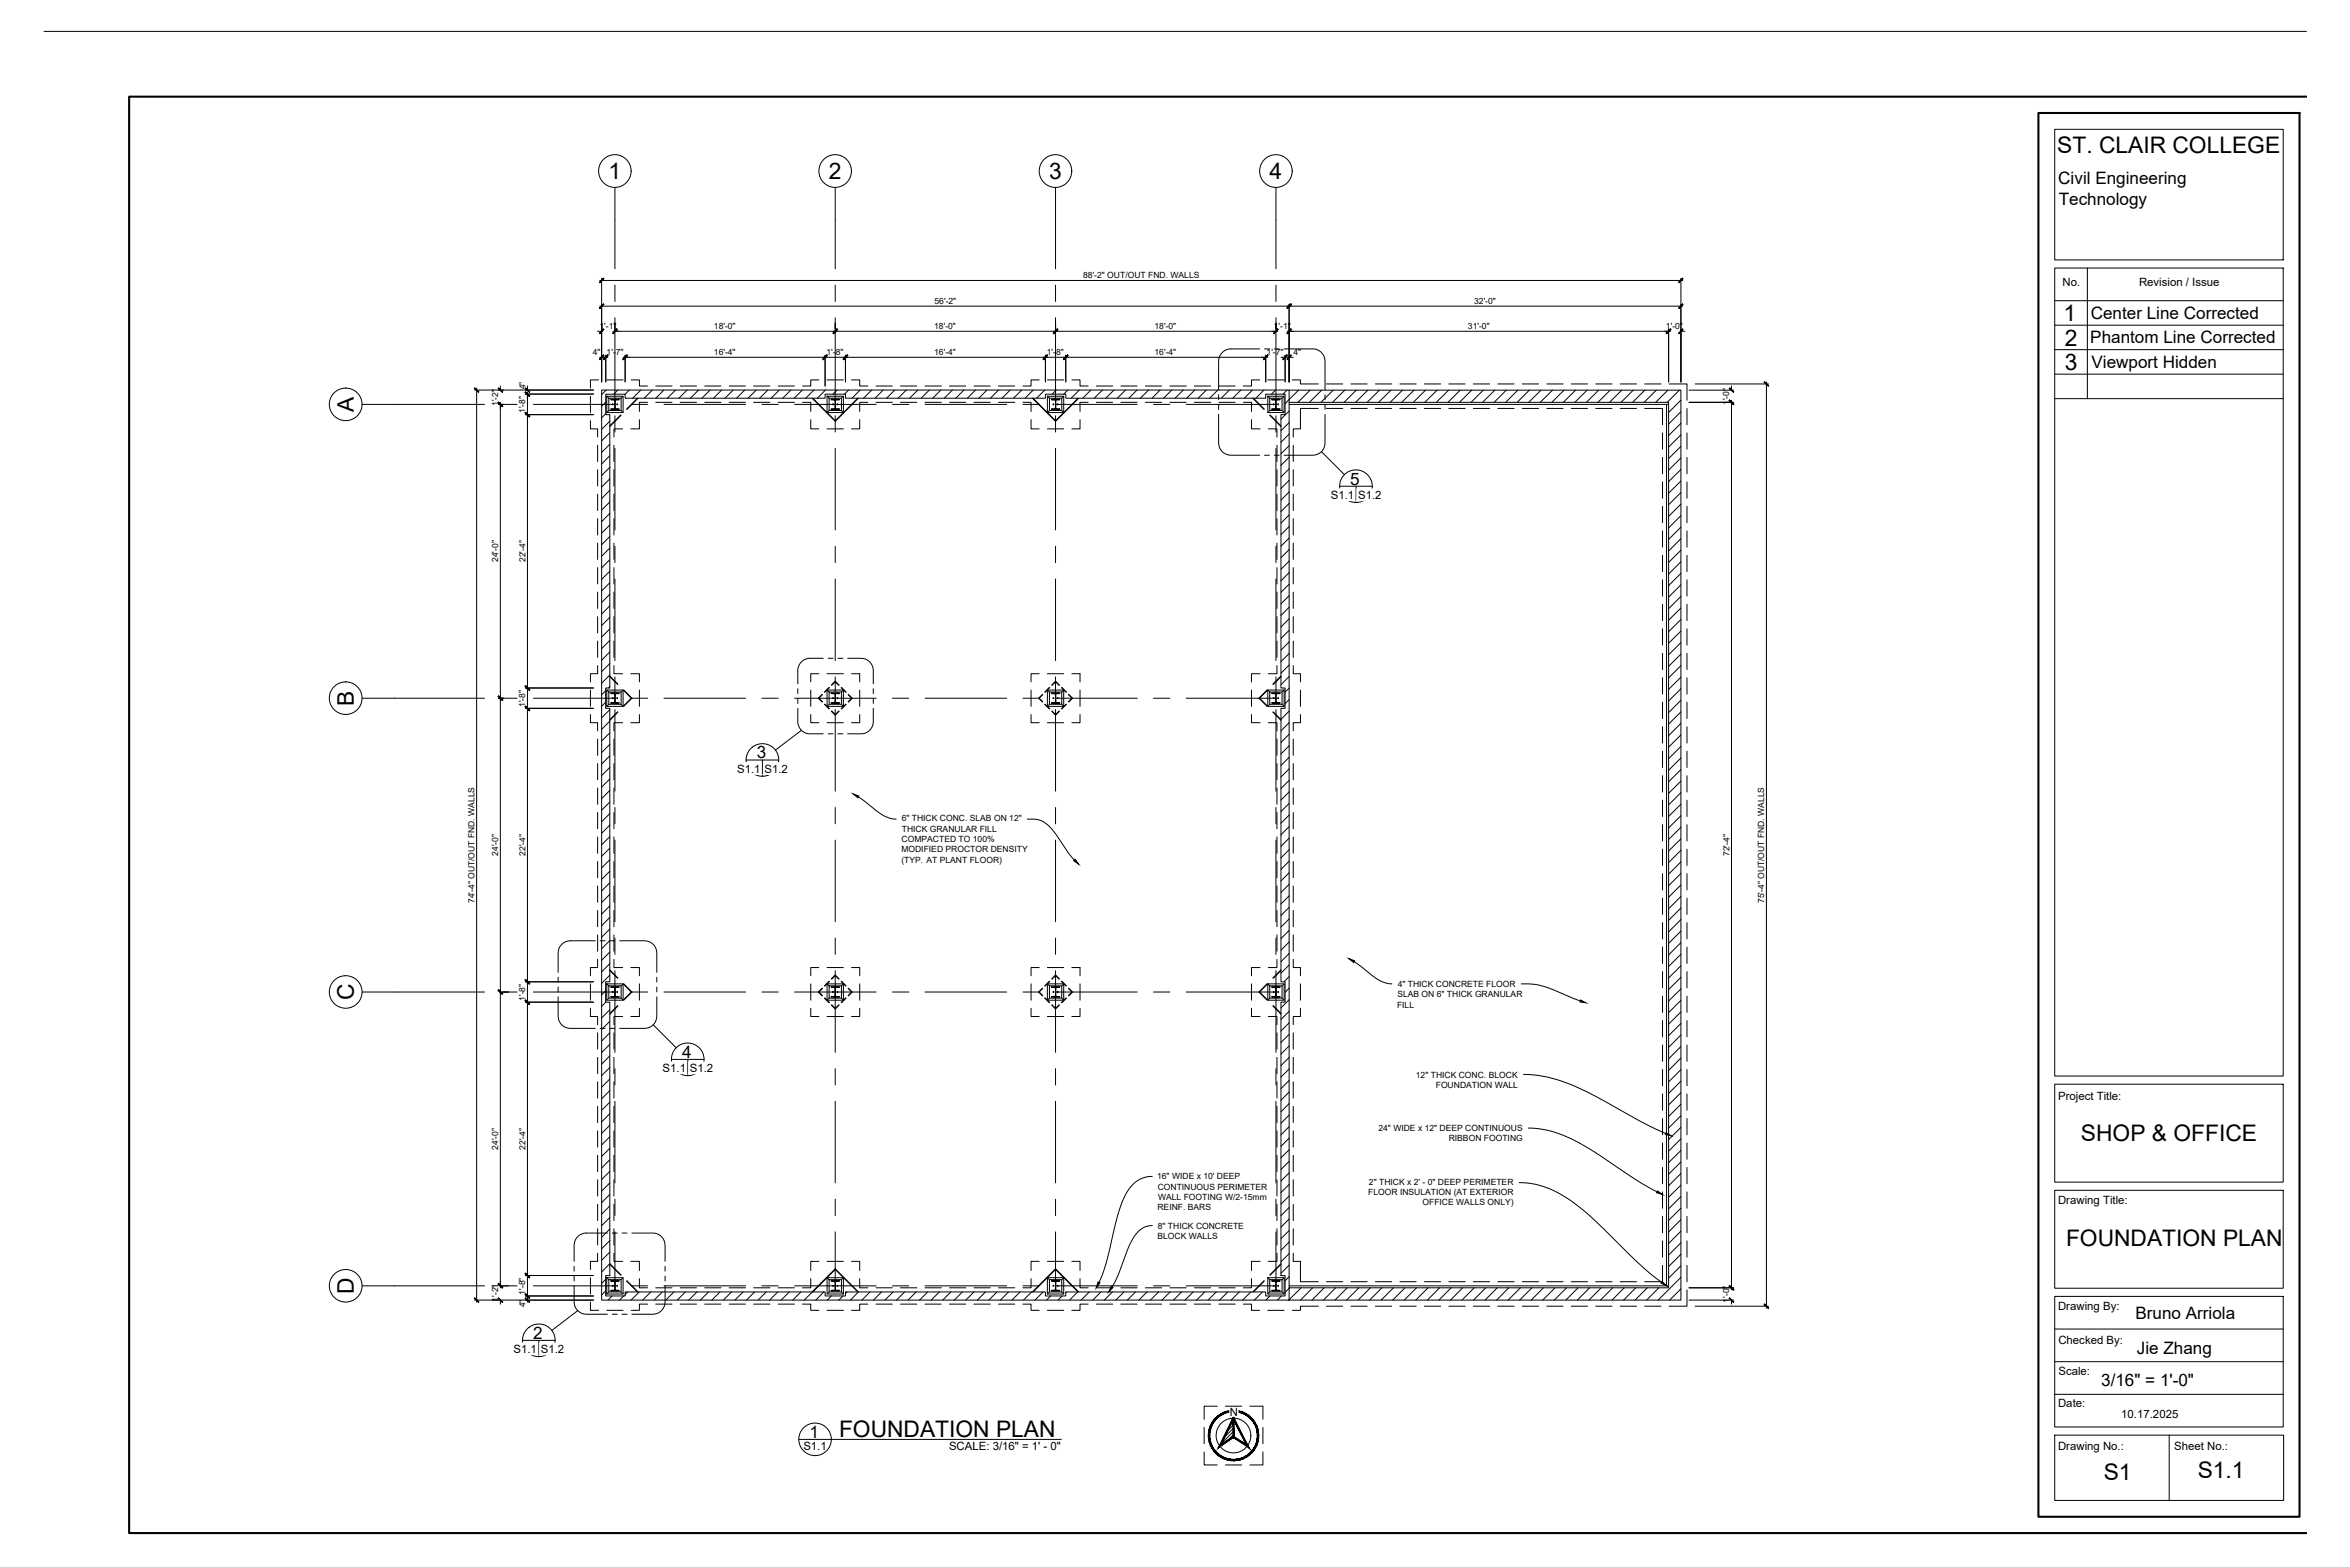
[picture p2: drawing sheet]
<svg xmlns="http://www.w3.org/2000/svg" width="914mm" height="610mm" viewBox="0 0 914 610" stroke-linecap="round" stroke-linejoin="round" font-family="sans-serif">
<defs><g id="words">
<g font-size="8.9">
<text x="800.5" y="59.6">ST. CLAIR COLLEGE</text>
<text x="236.8" y="69.7">1</text>
<text x="322.5" y="69.7">2</text>
<text x="408.3" y="69.7">3</text>
<text x="494" y="69.7">4</text>
<text x="802.9" y="124.9">1</text>
<text x="803.5" y="134.6">2</text>
<text x="803.5" y="144">3</text>
<text x="137.7" y="160.3" transform="rotate(-90 137.7 160.3)">A</text>
<text x="137.7" y="274.6" transform="rotate(-90 137.7 274.6)">B</text>
<text x="137.7" y="389.1" transform="rotate(-90 137.7 389.1)">C</text>
<text x="809.7" y="444">SHOP &amp; OFFICE</text>
<text x="803.9" y="484.9">FOUNDATION PLAN</text>
<text x="137.7" y="503.4" transform="rotate(-90 137.7 503.4)">D</text>
<text x="326.5" y="558.9">FOUNDATION PLAN</text>
<text x="818.6" y="575.7">S1</text>
<text x="855.1" y="575">S1.1</text>
</g>
<g font-size="6.7">
<text x="800.9" y="71.6">Civil Engineering</text>
<text x="801.1" y="79.6">Technology</text>
<text x="813.5" y="124">Center Line Corrected</text>
<text x="813.4" y="133.3">Phantom Line Corrected</text>
<text x="813.8" y="143.3">Viewport Hidden</text>
<text x="525.4" y="188.5">5</text>
<text x="294.4" y="295">3</text>
<text x="265.5" y="411.5">4</text>
<text x="830.9" y="513.1">Bruno Arriola</text>
<text x="207.5" y="520.8">2</text>
<text x="831.5" y="526.7">Jie Zhang</text>
<text x="817.6" y="539.2">3/16&quot; = 1'-0&quot;</text>
<text x="315" y="559.2">1</text>
</g>
<g font-size="4.4">
<text x="802.6" y="111.2">No.</text>
<text x="832.3" y="111.2">Revision / Issue</text>
<text x="517.8" y="194">S1.1</text>
<text x="528.4" y="194.1">S1.2</text>
<text x="286.9" y="300.5">S1.1</text>
<text x="297.5" y="300.6">S1.2</text>
<text x="257.8" y="417">S1.1</text>
<text x="268.4" y="417.1">S1.2</text>
<text x="800.8" y="428">Project Title:</text>
<text x="800.8" y="468.4">Drawing Title:</text>
<text x="800.8" y="509.5">Drawing By:</text>
<text x="199.8" y="526.3">S1.1</text>
<text x="210.4" y="526.4">S1.2</text>
<text x="800.9" y="522.9">Checked By:</text>
<text x="800.9" y="534.8">Scale:</text>
<text x="478.5" y="550.9">N</text>
<text x="800.8" y="547.4">Date:</text>
<text x="825.4" y="551.6">10.17.2025</text>
<text x="800.8" y="564">Drawing No.:</text>
<text x="312.6" y="564.2">S1.1</text>
<text x="369.3" y="564.3">SCALE: 3/16&quot; = 1' - 0&quot;</text>
<text x="846" y="564">Sheet No.:</text>
</g>
<g font-size="3.3">
<text x="421.5" y="108.2">88'-2&quot; OUT/OUT FND. WALLS</text>
<text x="363.6" y="118.3">56'-2&quot;</text>
<text x="573.6" y="118.3">32'-0&quot;</text>
<text x="233.3" y="128.1">1'-1&quot;</text>
<text x="277.8" y="128">18'-0&quot;</text>
<text x="363.5" y="128">18'-0&quot;</text>
<text x="449.2" y="128">18'-0&quot;</text>
<text x="495.6" y="128.1">1'-1&quot;</text>
<text x="571.2" y="128">31'-0&quot;</text>
<text x="648.3" y="128">1'-0&quot;</text>
<text x="230.7" y="138.2">4&quot;</text>
<text x="236.1" y="138.2">1'-7&quot;</text>
<text x="277.8" y="138.1">16'-4&quot;</text>
<text x="321.6" y="138.1">1'-8&quot;</text>
<text x="363.5" y="138.1">16'-4&quot;</text>
<text x="407.3" y="138.1">1'-8&quot;</text>
<text x="449.2" y="138.1">16'-4&quot;</text>
<text x="492.8" y="138.2">1'-7&quot;</text>
<text x="503.3" y="138.2">4&quot;</text>
<text x="204.4" y="151.4" transform="rotate(-90 204.4 151.4)">4&quot;</text>
<text x="193.9" y="158" transform="rotate(-90 193.9 158)">1'-2&quot;</text>
<text x="204.4" y="160.7" transform="rotate(-90 204.4 160.7)">1'-8&quot;</text>
<text x="672.9" y="157.5" transform="rotate(-90 672.9 157.5)">1'-0&quot;</text>
<text x="193.8" y="218.7" transform="rotate(-90 193.8 218.7)">24'-0&quot;</text>
<text x="204.4" y="218.7" transform="rotate(-90 204.4 218.7)">22'-4&quot;</text>
<text x="204.4" y="275" transform="rotate(-90 204.4 275)">1'-8&quot;</text>
<text x="350.9" y="319.5">6&quot; THICK CONC. SLAB ON 12&quot;</text>
<text x="350.9" y="323.6">THICK GRANULAR FILL</text>
<text x="350.8" y="327.6">COMPACTED TO 100%</text>
<text x="193.8" y="333" transform="rotate(-90 193.8 333)">24'-0&quot;</text>
<text x="204.4" y="333" transform="rotate(-90 204.4 333)">22'-4&quot;</text>
<text x="350.7" y="331.6">MODIFIED PROCTOR DENSITY</text>
<text x="350.8" y="335.6">(TYP. AT PLANT FLOOR)</text>
<text x="672.9" y="333" transform="rotate(-90 672.9 333)">72'-4&quot;</text>
<text x="184.6" y="351.4" transform="rotate(-90 184.6 351.4)">74'-4&quot; OUT/OUT FND. WALLS</text>
<text x="686.5" y="351.4" transform="rotate(-90 686.5 351.4)">75'-4&quot; OUT/OUT FND. WALLS</text>
<text x="204.4" y="389.3" transform="rotate(-90 204.4 389.3)">1'-8&quot;</text>
<text x="543.7" y="388">SLAB ON 6&quot; THICK GRANULAR</text>
<text x="543.9" y="384">4&quot; THICK CONCRETE FLOOR</text>
<text x="543.6" y="392">FILL</text>
<text x="550.9" y="419.2">12&quot; THICK CONC. BLOCK</text>
<text x="558.7" y="423.2">FOUNDATION WALL</text>
<text x="536.4" y="440.1">24&quot; WIDE x 12&quot; DEEP CONTINUOUS</text>
<text x="193.8" y="447.3" transform="rotate(-90 193.8 447.3)">24'-0&quot;</text>
<text x="204.4" y="447.3" transform="rotate(-90 204.4 447.3)">22'-4&quot;</text>
<text x="563.7" y="444">RIBBON FOOTING</text>
<text x="450.3" y="458.8">16&quot; WIDE x 10' DEEP</text>
<text x="532.7" y="460.9">2&quot; THICK x 2' - 0&quot; DEEP PERIMETER</text>
<text x="450.5" y="462.8">CONTINUOUS PERIMETER</text>
<text x="450.6" y="466.9">WALL FOOTING W/2-15mm</text>
<text x="532.4" y="465">FLOOR INSULATION (AT EXTERIOR</text>
<text x="450.4" y="470.8">REINF. BARS</text>
<text x="553.5" y="468.9">OFFICE WALLS ONLY)</text>
<text x="450.5" y="478">8&quot; THICK CONCRETE</text>
<text x="450.4" y="482">BLOCK WALLS</text>
<text x="204.4" y="503.6" transform="rotate(-90 204.4 503.6)">1'-8&quot;</text>
<text x="193.9" y="506.4" transform="rotate(-90 193.9 506.4)">1'-2&quot;</text>
<text x="204.4" y="508.6" transform="rotate(-90 204.4 508.6)">4&quot;</text>
<text x="672.9" y="506.8" transform="rotate(-90 672.9 506.8)">1'-0&quot;</text>
</g>
</g></defs>
<!-- layer: BA_ANNO_HATCH -->
<g fill="none" stroke="#000" stroke-width=".39">
<path d="M235.7 156.4l-1.6 1.6M235.9 151.7l-1.8 1.8M237.7 155.3h.1M237.7 159.1h.1M238.1 155.3l-.2 .2M238.2 159.1l-.3 .2M238.3 155.3l-.2 .2M238.4 159.1l-.3 .2M238.8 155.3l-.3 .2M238.8 159.1l-.3 .2M239 155.3l-.3 .2M239 159.1l-.2 .2"/>
<path d="M239.4 157.2l-.2 .2M239.4 156l-.2 .1M239.4 156.6l-.2 .1M239.4 157.9l-.2 .1M239.4 158.5l-.2 .1M239.4 156.2l-.2 .1M239.4 156.8l-.2 .1M239.4 157.5l-.2 .1M239.4 158.1l-.2 .1M239.4 158.7l-.2 .1M239.4 155.3l-.3 .3M239.5 159l-.3 .3"/>
<path d="M239.6 155.3l-.4 .4M239.6 159.1l-.2 .2M240 155.3l-.2 .2M240 159.1l-.2 .2M240.2 155.3l-.2 .2M240.2 159.1l-.2 .2M240.4 151.7l-1.6 1.6M240.7 155.3l-.3 .2M240.7 159.1l-.2 .2M240.9 155.3l-.3 .2M240.9 159.1l-.2 .2M244.9 151.7l-1.7 1.6"/>
<path d="M249.3 151.7l-3.1 3.2M253.8 151.7l-3.1 3.2M258.3 151.7l-3.1 3.2M262.8 151.7l-3.1 3.2M267.3 151.7l-3.1 3.2M271.8 151.7l-3.2 3.2M276.3 151.7l-3.2 3.2M280.8 151.7l-3.2 3.2M285.3 151.7l-3.2 3.2M289.8 151.7l-3.2 3.2M294.3 151.7l-3.2 3.2M298.7 151.7l-3.1 3.2"/>
<path d="M303.2 151.7l-3.1 3.2M307.7 151.7l-3.2 3.2M312.2 151.7l-3.2 3.2M316.7 151.7l-3.2 3.2M321.2 151.7l-3.1 3.2M323.4 155.3h.1M323.5 159.1h-.1M323.9 155.3l-.3 .2M323.9 159.1l-.3 .2M324.1 155.3l-.3 .2M324.1 159.1l-.2 .2M324.5 155.3l-.3 .2"/>
<path d="M324.5 159.1l-.2 .2M324.7 155.3l-.3 .2M324.7 159.1l-.2 .2M325.1 156.8l-.1 .1M325.1 156l-.1 .1M325.1 156.6l-.1 .1M325.1 157.2l-.1 .2M325.1 157.9l-.1 .1M325.1 158.5l-.1 .1M325.1 156.2l-.1 .1M325.1 157.5l-.1 .1M325.1 158.1l-.1 .1"/>
<path d="M325.1 158.7l-.1 .1M325.1 155.3l-.3 .3M325.2 159l-.3 .3M325.3 155.3l-.4 .4M325.4 159.1l-.3 .2M325.7 151.7l-1.6 1.6M325.8 155.3l-.3 .2M325.8 159.1l-.3 .2M326 155.3l-.3 .2M326 159.1l-.2 .2M326.4 155.3l-.3 .2M326.4 159.1l-.2 .2"/>
<path d="M326.6 155.3l-.3 .2M326.6 159.1l-.2 .2M330.2 151.7l-1.6 1.6M334.7 151.7l-3.2 3.2M339.2 151.7l-3.2 3.2M343.7 151.7l-3.2 3.2M348.1 151.7l-3.1 3.2M352.6 151.7l-3.1 3.2M357.1 151.7l-3.2 3.2M361.6 151.7l-3.2 3.2M366.1 151.7l-3.2 3.2M370.6 151.7l-3.2 3.2"/>
<path d="M375.1 151.7l-3.2 3.2M379.6 151.7l-3.2 3.2M384 151.7l-3.1 3.2M388.5 151.7l-3.1 3.2M393.1 151.7l-3.2 3.2M397.6 151.7l-3.2 3.2M402 151.7l-3.1 3.2M406.5 151.7l-3.1 3.2M409.2 155.3h.1M409.2 159.1h.1M409.6 155.3l-.3 .2M409.6 159.1l-.2 .2"/>
<path d="M409.8 155.3l-.3 .2M409.8 159.1l-.2 .2M410.2 155.3l-.2 .2M410.3 159.1l-.3 .2M410.4 155.3l-.2 .2M410.5 159.1l-.3 .2M410.8 156l-.1 .1M410.8 156.6l-.1 .1M410.8 157.2l-.1 .2M410.8 157.9l-.1 .1M410.8 158.5l-.1 .1M410.8 156.2l-.1 .1"/>
<path d="M410.8 156.8l-.1 .1M410.8 157.5l-.1 .1M410.8 158.1l-.1 .1M410.8 158.7l-.1 .1M410.8 155.3l-.3 .3M410.9 159l-.3 .3M411 151.7l-1.6 1.6M411.1 155.3l-.5 .4M411.1 159.1l-.3 .2M411.5 155.3l-.3 .2M411.5 159.1l-.2 .2M411.7 155.3l-.3 .2"/>
<path d="M411.7 159.1l-.2 .2M412.1 155.3l-.2 .2M412.2 159.1l-.3 .2M412.3 155.3l-.2 .2M412.3 159.1l-.2 .2M415.5 151.7l-1.6 1.6M420 151.7l-3.2 3.2M424.5 151.7l-3.2 3.2M429 151.7l-3.2 3.2M433.5 151.7l-3.2 3.2M437.9 151.7l-3.1 3.2M442.4 151.7l-3.1 3.2"/>
<path d="M446.9 151.7l-3.2 3.2M451.4 151.7l-3.1 3.2M455.9 151.7l-3.1 3.2M460.4 151.7l-3.2 3.2M464.9 151.7l-3.2 3.2M469.4 151.7l-3.2 3.2M473.9 151.7l-3.2 3.2M478.4 151.7l-3.2 3.2M482.9 151.7l-3.2 3.2M487.3 151.7l-3.1 3.2M491.8 151.7l-3.1 3.2M494.9 155.3h.1"/>
<path d="M494.9 159.1h.1M495.3 155.3l-.3 .2M495.3 159.1l-.2 .2M495.5 155.3l-.2 .2M495.6 159.1l-.3 .2M495.9 155.3l-.2 .2M496 159.1l-.3 .2M496.1 155.3l-.2 .2M496.2 159.1l-.3 .2M496.3 151.7l-1.6 1.6M496.5 156l-.1 .1M496.5 156.6l-.1 .1"/>
<path d="M496.5 157.2l-.1 .2M496.5 157.9l-.1 .1M496.5 158.5l-.1 .1M496.5 156.2l-.1 .1M496.5 156.8l-.1 .1M496.5 157.5l-.1 .1M496.5 158.1l-.1 .1M496.5 158.7l-.1 .1M496.6 155.3l-.3 .3M496.7 159l-.3 .3M496.8 155.3l-.4 .4M496.8 159.1l-.2 .2"/>
<path d="M497.2 155.3l-.2 .2M497.2 159.1l-.2 .2M497.4 155.3l-.2 .2M497.5 159.1l-.3 .2M497.8 155.3l-.2 .2M497.9 159.1l-.3 .2M498.1 155.3l-.3 .2M498.1 159.1l-.3 .2M500.8 151.7l-1.6 1.6M501.6 159.9l-3.2 3.2M505.3 151.8l-5.3 5.2M509.8 151.8l-4.8 4.7"/>
<path d="M514.3 151.8l-4.8 4.7M518.8 151.8l-4.8 4.7M523.2 151.8l-4.7 4.7M527.7 151.8l-4.7 4.7M532.2 151.8l-4.7 4.7M536.7 151.8l-4.7 4.7M541.2 151.8l-4.8 4.7M545.7 151.8l-4.8 4.7M550.2 151.8l-4.8 4.7M554.7 151.8l-4.8 4.7M559.2 151.8l-4.8 4.7M563.7 151.8l-4.8 4.7"/>
<path d="M568.2 151.8l-4.8 4.7M572.6 151.8l-4.7 4.7M577.1 151.8l-4.7 4.7M581.6 151.8l-4.7 4.7M586.1 151.8l-4.7 4.7M590.6 151.8l-4.7 4.7M595.1 151.8l-4.8 4.7M599.6 151.8l-4.8 4.7M604.1 151.8l-4.8 4.7M608.6 151.8l-4.8 4.7M613.1 151.8l-4.8 4.7M617.6 151.8l-4.8 4.7"/>
<path d="M622 151.8l-4.7 4.7M626.5 151.8l-4.8 4.7M631 151.8l-4.7 4.7M635.5 151.8l-4.7 4.7M640 151.8l-4.7 4.7M644.5 151.8l-4.8 4.7M649 151.8l-4.8 4.7M653.5 151.8l-4.8 4.7M654.1 155.7l-4.8 4.8M235.7 160.9l-1.6 1.6M237.3 163.8l-3.2 3.2M237.3 168.3l-3.2 3.2"/>
<path d="M237.3 172.8l-3.2 3.2M237.3 177.3l-3.2 3.2M501.6 164.4l-3.2 3.2M501.6 168.9l-3.2 3.2M501.6 173.4l-3.2 3.1M501.6 177.9l-3.2 3.1M654.1 160.2l-4.8 4.7M654.1 164.7l-4.8 4.7M654.1 169.2l-4.8 4.7M654.1 173.7l-4.8 4.7M654.1 178.2l-4.8 4.7M237.3 181.8l-3.2 3.2"/>
<path d="M237.3 186.3l-3.2 3.2M237.3 190.8l-3.2 3.1M237.3 195.3l-3.2 3.1M237.3 199.7l-3.2 3.2M501.6 182.4l-3.2 3.2M501.6 186.9l-3.2 3.1M501.6 191.4l-3.2 3.1M501.6 195.8l-3.2 3.2M654.1 196.1l-4.8 4.8M654.1 182.6l-4.8 4.8M654.1 187.1l-4.8 4.8M654.1 191.6l-4.8 4.8"/>
<path d="M237.3 204.2l-3.2 3.2M237.3 208.7l-3.2 3.2M237.3 213.2l-3.2 3.2M237.3 217.7l-3.2 3.2M501.6 200.3l-3.2 3.2M501.6 204.8l-3.2 3.2M501.6 209.3l-3.2 3.2M501.6 213.8l-3.2 3.2M501.6 218.3l-3.2 3.2M654.1 209.6l-4.8 4.7M654.1 218.5l-4.8 4.8M654.1 200.6l-4.8 4.8"/>
<path d="M654.1 205.1l-4.8 4.8M654.1 214.1l-4.8 4.7M237.3 222.2l-3.2 3.2M237.3 226.7l-3.2 3.2M237.3 231.2l-3.2 3.2M237.3 235.7l-3.2 3.2M501.6 222.8l-3.2 3.1M501.6 227.3l-3.2 3.1M501.6 231.7l-3.2 3.2M501.6 236.2l-3.2 3.2M654.1 223l-4.8 4.8M654.1 227.5l-4.8 4.8"/>
<path d="M654.1 232l-4.8 4.8M654.1 236.5l-4.8 4.8M237.3 240.2l-3.2 3.1M237.3 244.7l-3.2 3.1M237.3 249.1l-3.2 3.2M237.3 253.6l-3.2 3.2M237.3 258.1l-3.2 3.2M501.6 240.7l-3.2 3.2M501.6 245.2l-3.2 3.2M501.6 249.7l-3.2 3.2M501.6 254.2l-3.2 3.2M501.6 258.7l-3.2 3.2"/>
<path d="M654.1 241l-4.8 4.8M654.1 245.5l-4.8 4.7M654.1 250l-4.8 4.7M654.1 254.5l-4.8 4.7M654.1 259l-4.8 4.7M235.7 268.7l-1.6 1.6M235.7 273.2l-1.6 1.6M237.3 262.6l-3.2 3.2M237.3 267.1l-.6 .5M237.3 276.1l-3.2 3.1M237.7 269.6h.1M237.7 273.4h.1"/>
<path d="M238.1 269.6l-.2 .2M238.2 273.4l-.3 .2M238.3 269.6l-.2 .2M238.4 273.4l-.3 .2M238.8 269.6l-.3 .2M238.8 273.4l-.3 .2M239 269.6l-.3 .2M239 273.4l-.2 .2M239.4 270.3l-.2 .1M239.4 270.9l-.2 .1M239.4 271.5l-.2 .2M239.4 272.2l-.2 .1"/>
<path d="M239.4 272.8l-.2 .1M239.4 270.5l-.2 .1M239.4 271.1l-.2 .1M239.4 271.8l-.2 .1M239.4 272.4l-.2 .1M239.4 273l-.2 .1M239.4 269.6l-.3 .3M239.5 273.3l-.3 .3M239.6 269.6l-.4 .4M239.6 273.4l-.2 .2M240 269.6l-.2 .2M240 273.4l-.2 .2"/>
<path d="M240.2 269.6l-.2 .2M240.2 273.4l-.2 .2M240.7 269.6l-.3 .2M240.7 273.4l-.2 .2M240.9 269.6l-.3 .2M240.9 273.4l-.2 .2M323.4 269.6h.1M323.5 273.4h-.1M323.9 269.6l-.3 .2M323.9 273.4l-.3 .2M324.1 269.6l-.3 .2M324.1 273.4l-.2 .2"/>
<path d="M324.5 269.6l-.3 .2M324.5 273.4l-.2 .2M324.7 269.6l-.3 .2M324.7 273.4l-.2 .2M325.1 270.3l-.1 .1M325.1 270.9l-.1 .1M325.1 271.5l-.1 .2M325.1 272.2l-.1 .1M325.1 272.8l-.1 .1M325.1 270.5l-.1 .1M325.1 271.1l-.1 .1M325.1 271.8l-.1 .1"/>
<path d="M325.1 272.4l-.1 .1M325.1 273l-.1 .1M325.1 269.6l-.3 .3M325.2 273.3l-.3 .3M325.3 269.6l-.4 .4M325.4 273.4l-.3 .2M325.8 269.6l-.3 .2M325.8 273.4l-.3 .2M326 269.6l-.3 .2M326 273.4l-.2 .2M326.4 269.6l-.3 .2M326.4 273.4l-.2 .2"/>
<path d="M326.6 269.6l-.3 .2M326.6 273.4l-.2 .2M409.2 269.6h.1M409.2 273.4h.1M409.6 269.6l-.3 .2M409.6 273.4l-.2 .2M409.8 269.6l-.3 .2M409.8 273.4l-.2 .2M410.2 269.6l-.2 .2M410.3 273.4l-.3 .2M410.4 269.6l-.2 .2M410.5 273.4l-.3 .2"/>
<path d="M410.8 270.3l-.1 .1M410.8 270.9l-.1 .1M410.8 271.5l-.1 .2M410.8 272.2l-.1 .1M410.8 272.8l-.1 .1M410.8 270.5l-.1 .1M410.8 271.1l-.1 .1M410.8 271.8l-.1 .1M410.8 272.4l-.1 .1M410.8 273l-.1 .1M410.8 269.6l-.3 .3M410.9 273.3l-.3 .3"/>
<path d="M411.1 269.6l-.5 .4M411.1 273.4l-.3 .2M411.5 269.6l-.3 .2M411.5 273.4l-.2 .2M411.7 269.6l-.3 .2M411.7 273.4l-.2 .2M412.1 269.6l-.2 .2M412.2 273.4l-.3 .2M412.3 269.6l-.2 .2M412.3 273.4l-.2 .2M494.9 269.6h.1M494.9 273.4h.1"/>
<path d="M495.3 269.6l-.3 .2M495.3 273.4l-.2 .2M495.5 269.6l-.2 .2M495.6 273.4l-.3 .2M495.9 269.6l-.2 .2M496 273.4l-.3 .2M496.1 269.6l-.2 .2M496.2 273.4l-.3 .2M496.5 270.3l-.1 .1M496.5 270.9l-.1 .1M496.5 271.5l-.1 .2M496.5 272.2l-.1 .1"/>
<path d="M496.5 272.8l-.1 .1M496.5 270.5l-.1 .1M496.5 271.1l-.1 .1M496.5 271.8l-.1 .1M496.5 272.4l-.1 .1M496.5 273l-.1 .1M496.6 269.6l-.3 .3M496.7 273.3l-.3 .3M496.8 269.6l-.4 .4M496.8 273.4l-.2 .2M497.2 269.6l-.2 .2M497.2 273.4l-.2 .2"/>
<path d="M497.4 269.6l-.2 .2M497.5 273.4l-.3 .2M497.8 269.6l-.2 .2M497.9 273.4l-.3 .2M498.1 269.6l-.3 .2M498.1 273.4l-.3 .2M501.6 263.2l-3.2 3.2M501.6 267.7l-1.6 1.6M501.6 272.2l-1.6 1.5M501.6 276.7l-3.2 3.1M654.1 263.5l-4.8 4.7M654.1 267.9l-4.8 4.8"/>
<path d="M654.1 272.4l-4.8 4.8M654.1 276.9l-4.8 4.8M237.3 280.6l-3.2 3.1M237.3 285.1l-3.2 3.2M237.3 289.6l-3.2 3.1M237.3 294.1l-3.2 3.1M237.3 298.5l-3.2 3.2M501.6 281.1l-3.2 3.2M501.6 285.6l-3.2 3.2M501.6 290.1l-3.2 3.2M501.6 294.6l-3.2 3.2M501.6 299.1l-3.2 3.2"/>
<path d="M654.1 281.4l-4.8 4.8M654.1 294.9l-4.8 4.7M654.1 285.9l-4.8 4.8M654.1 290.4l-4.8 4.8M654.1 299.4l-4.8 4.7M237.3 303l-3.2 3.2M237.3 307.5l-3.2 3.2M237.3 312l-3.2 3.2M237.3 316.5l-3.2 3.2M501.6 303.6l-3.2 3.2M501.6 308.1l-3.2 3.1M501.6 312.6l-3.2 3.1"/>
<path d="M501.6 317.1l-3.2 3.2M654.1 303.9l-4.8 4.7M654.1 308.4l-4.8 4.7M654.1 312.9l-4.8 4.7M654.1 317.3l-4.8 4.8M237.3 321l-3.2 3.2M237.3 325.5l-3.2 3.1M237.3 330l-3.2 3.1M237.3 334.4l-3.2 3.2M237.3 338.9l-3.2 3.2M501.6 321.6l-3.2 3.2M501.6 326.1l-3.2 3.1"/>
<path d="M501.6 330.6l-3.2 3.1M501.6 335l-3.2 3.2M501.6 339.5l-3.2 3.2M654.1 321.8l-4.8 4.8M654.1 326.3l-4.8 4.8M654.1 330.8l-4.8 4.7M654.1 335.3l-4.8 4.8M654.1 339.8l-4.8 4.8M237.3 343.4l-3.2 3.2M237.3 347.9l-3.2 3.2M237.3 352.4l-3.2 3.2M237.3 356.9l-3.2 3.2"/>
<path d="M501.6 344l-3.2 3.2M501.6 348.5l-3.2 3.2M501.6 353l-3.2 3.2M501.6 357.5l-3.2 3.2M654.1 344.3l-4.8 4.8M654.1 348.8l-4.8 4.7M654.1 353.2l-4.8 4.8M654.1 357.7l-4.8 4.8M237.3 361.4l-3.2 3.2M237.3 365.9l-3.2 3.2M237.3 370.4l-3.2 3.2M237.3 374.9l-3.2 3.2"/>
<path d="M237.3 379.4l-3.2 3.1M501.6 362l-3.2 3.1M501.6 366.5l-3.2 3.1M501.6 370.9l-3.2 3.2M501.6 375.4l-3.2 3.2M501.6 379.9l-2 2M654.1 362.2l-4.8 4.8M654.1 366.7l-4.8 4.8M654.1 371.2l-4.8 4.8M654.1 375.7l-4.8 4.8M235.7 385.4l-1.6 1.6M235.7 389.9l-1.6 1.6"/>
<path d="M237.3 392.8l-3.2 3.2M237.3 397.3l-3.2 3.2M237.7 383.9h.1M237.7 387.7h.1M238.1 383.9l-.2 .2M238.2 387.7l-.3 .2M238.3 383.9l-.2 .2M238.4 387.7l-.3 .2M238.8 383.9l-.3 .2M238.8 387.7l-.3 .2M239 383.9l-.3 .2M239 387.7l-.2 .2"/>
<path d="M239.4 384.6l-.2 .1M239.4 385.2l-.2 .1M239.4 385.8l-.2 .2M239.4 386.5l-.2 .1M239.4 387.1l-.2 .1M239.4 384.8l-.2 .1M239.4 385.4l-.2 .1M239.4 386.1l-.2 .1M239.4 386.7l-.2 .1M239.4 387.3l-.2 .1M239.4 383.9l-.3 .3M239.5 387.6l-.3 .3"/>
<path d="M239.6 383.9l-.4 .4M239.6 387.7l-.2 .2M240 383.9l-.2 .2M240 387.7l-.2 .2M240.2 383.9l-.2 .2M240.2 387.7l-.2 .2M240.7 383.9l-.3 .2M240.7 387.7l-.2 .2M240.9 383.9l-.3 .2M240.9 387.7l-.2 .2M323.4 383.9h.1M323.5 387.7h-.1"/>
<path d="M323.9 383.9l-.3 .2M323.9 387.7l-.3 .2M324.1 383.9l-.3 .2M324.1 387.7l-.2 .2M324.5 383.9l-.3 .2M324.5 387.7l-.2 .2M324.7 383.9l-.3 .2M324.7 387.7l-.2 .2M325.1 385.8l-.1 .2M325.1 384.6l-.1 .1M325.1 385.2l-.1 .1M325.1 386.5l-.1 .1"/>
<path d="M325.1 387.1l-.1 .1M325.1 384.8l-.1 .1M325.1 385.4l-.1 .1M325.1 386.1l-.1 .1M325.1 386.7l-.1 .1M325.1 387.3l-.1 .1M325.1 383.9l-.3 .3M325.2 387.6l-.3 .3M325.3 383.9l-.4 .4M325.4 387.7l-.3 .2M325.8 383.9l-.3 .2M325.8 387.7l-.3 .2"/>
<path d="M326 383.9l-.3 .2M326 387.7l-.2 .2M326.4 383.9l-.3 .2M326.4 387.7l-.2 .2M326.6 383.9l-.3 .2M326.6 387.7l-.2 .2M409.2 383.9h.1M409.2 387.7h.1M409.6 383.9l-.3 .2M409.6 387.7l-.2 .2M409.8 383.9l-.3 .2M409.8 387.7l-.2 .2"/>
<path d="M410.2 383.9l-.2 .2M410.3 387.7l-.3 .2M410.4 383.9l-.2 .2M410.5 387.7l-.3 .2M410.8 385.4l-.1 .1M410.8 384.6l-.1 .1M410.8 385.2l-.1 .1M410.8 385.8l-.1 .2M410.8 386.5l-.1 .1M410.8 387.1l-.1 .1M410.8 384.8l-.1 .1M410.8 386.1l-.1 .1"/>
<path d="M410.8 386.7l-.1 .1M410.8 387.3l-.1 .1M410.8 383.9l-.3 .3M410.9 387.6l-.3 .3M411.1 383.9l-.5 .4M411.1 387.7l-.3 .2M411.5 383.9l-.3 .2M411.5 387.7l-.2 .2M411.7 383.9l-.3 .2M411.7 387.7l-.2 .2M412.1 383.9l-.2 .2M412.2 387.7l-.3 .2"/>
<path d="M412.3 383.9l-.2 .2M412.3 387.7l-.2 .2M494.9 383.9h.1M494.9 387.7h.1M495.3 383.9l-.3 .2M495.3 387.7l-.2 .2M495.5 383.9l-.2 .2M495.6 387.7l-.3 .2M495.9 383.9l-.2 .2M496 387.7l-.3 .2M496.1 383.9l-.2 .2M496.2 387.7l-.3 .2"/>
<path d="M496.5 384.6l-.1 .1M496.5 385.2l-.1 .1M496.5 385.8l-.1 .2M496.5 386.5l-.1 .1M496.5 387.1l-.1 .1M496.5 384.8l-.1 .1M496.5 385.4l-.1 .1M496.5 386.1l-.1 .1M496.5 386.7l-.1 .1M496.5 387.3l-.1 .1M496.6 383.9l-.3 .3M496.7 387.6l-.3 .3"/>
<path d="M496.8 383.9l-.4 .4M496.8 387.7l-.2 .2M497.2 383.9l-.2 .2M497.2 387.7l-.2 .2M497.4 383.9l-.2 .2M497.5 387.7l-.3 .2M497.8 383.9l-.2 .2M497.9 387.7l-.3 .2M498.1 383.9l-.3 .2M498.1 387.7l-.3 .2M501.6 384.4l-1.6 1.6M501.6 388.9l-3.2 3.2"/>
<path d="M501.6 393.4l-3.2 3.2M501.6 397.9l-3.2 3.2M654.1 380.2l-4.8 4.8M654.1 384.7l-4.8 4.7M654.1 389.2l-4.8 4.7M654.1 393.7l-4.8 4.7M654.1 398.2l-4.8 4.7M237.3 401.8l-3.2 3.2M237.3 406.3l-3.2 3.2M237.3 410.8l-3.2 3.1M237.3 415.3l-3.2 3.1M237.3 419.7l-3.2 3.3"/>
<path d="M501.6 402.4l-3.2 3.2M501.6 406.9l-3.2 3.2M501.6 411.4l-3.2 3.1M501.6 415.9l-3.2 3.1M654.1 402.6l-4.8 4.8M654.1 407.1l-4.8 4.8M654.1 411.6l-4.8 4.8M654.1 416.1l-4.8 4.8M237.3 424.3l-3.2 3.2M237.3 428.8l-3.2 3.1M237.3 433.3l-3.2 3.1M237.3 437.7l-3.2 3.2"/>
<path d="M501.6 420.3l-3.2 3.2M501.6 424.8l-3.2 3.2M501.6 429.3l-3.2 3.2M501.6 433.8l-3.2 3.2M501.6 438.3l-3.2 3.2M654.1 420.6l-4.8 4.8M654.1 425.1l-4.8 4.8M654.1 429.6l-4.8 4.8M654.1 434.1l-4.8 4.7M654.1 438.6l-4.8 4.7M237.3 442.2l-3.2 3.2M237.3 446.7l-3.2 3.2"/>
<path d="M237.3 451.2l-3.2 3.2M237.3 455.7l-3.2 3.2M501.6 442.8l-3.2 3.2M501.6 447.3l-3.2 3.1M501.6 451.8l-3.2 3.2M501.6 456.3l-3.2 3.2M654.1 443.1l-4.8 4.7M654.1 447.6l-4.8 4.7M654.1 452l-4.8 4.8M654.1 456.5l-4.8 4.8M237.3 460.2l-3.2 3.2M237.3 464.7l-3.2 3.1"/>
<path d="M237.3 469.2l-3.2 3.1M237.3 473.6l-3.2 3.2M237.3 478.1l-3.2 3.2M501.6 460.8l-3.2 3.1M501.6 465.3l-3.2 3.1M501.6 469.7l-3.2 3.2M501.6 474.2l-3.2 3.2M501.6 478.7l-3.2 3.2M654.1 461l-4.8 4.8M654.1 465.5l-4.8 4.8M654.1 470l-4.8 4.8M654.1 474.5l-4.8 4.8"/>
<path d="M654.1 479l-4.8 4.8M235.7 497.7l-1.6 1.6M237.3 482.6l-3.2 3.2M237.3 487.1l-3.2 3.2M237.3 491.6l-3.2 3.2M237.3 496.1l-.1 .1M237.7 498.2h.1M238.1 498.2l-.2 .2M238.3 498.2l-.2 .2M238.8 498.2l-.3 .2M239 498.2l-.3 .2M239.4 498.9l-.2 .1"/>
<path d="M239.4 499.5l-.2 .1M239.4 499.1l-.2 .1M239.4 499.7l-.2 .1M239.4 498.2l-.3 .3M239.6 498.2l-.4 .4M240 498.2l-.2 .2M240.2 498.2l-.2 .2M240.7 498.2l-.3 .2M240.9 498.2l-.3 .2M323.4 498.2h.1M323.9 498.2l-.3 .2M324.1 498.2l-.3 .2"/>
<path d="M324.5 498.2l-.3 .2M324.7 498.2l-.3 .2M325.1 498.9l-.1 .1M325.1 499.5l-.1 .1M325.1 499.1l-.1 .1M325.1 499.7l-.1 .1M325.1 498.2l-.3 .3M325.3 498.2l-.4 .4M325.8 498.2l-.3 .2M326 498.2l-.3 .2M326.4 498.2l-.3 .2M326.6 498.2l-.3 .2"/>
<path d="M409.2 498.2h.1M409.6 498.2l-.3 .2M409.8 498.2l-.3 .2M410.2 498.2l-.2 .2M410.4 498.2l-.2 .2M410.8 498.9l-.1 .1M410.8 499.5l-.1 .1M410.8 499.1l-.1 .1M410.8 499.7l-.1 .1M410.8 498.2l-.3 .3M411.1 498.2l-.5 .4M411.5 498.2l-.3 .2"/>
<path d="M411.7 498.2l-.3 .2M412.1 498.2l-.2 .2M412.3 498.2l-.2 .2M494.9 498.2h.1M495.3 498.2l-.3 .2M495.5 498.2l-.2 .2M495.9 498.2l-.2 .2M496.1 498.2l-.2 .2M496.5 498.9l-.1 .1M496.5 499.5l-.1 .1M496.5 499.1l-.1 .1M496.5 499.7l-.1 .1"/>
<path d="M496.6 498.2l-.3 .3M496.8 498.2l-.4 .4M497.2 498.2l-.2 .2M497.4 498.2l-.2 .2M497.8 498.2l-.2 .2M498.1 498.2l-.3 .2M501.6 483.2l-3.2 3.2M501.6 487.7l-3.2 3.2M501.6 492.2l-3.2 3.2M501.6 496.7l-1.6 1.6M654.1 483.5l-4.8 4.7M654.1 487.9l-4.8 4.8"/>
<path d="M654.1 492.4l-4.8 4.8M654.1 496.9l-8.9 8.9M235.7 502.2l-1.6 1.6M237.7 502h.1M238.2 504.2l-1.6 1.6M238.2 502l-.3 .2M238.4 502l-.3 .2M238.8 502l-.3 .2M239 502l-.2 .2M239.4 500.1l-.2 .2M239.4 500.8l-.2 .1M239.4 501.4l-.2 .1"/>
<path d="M239.4 500.4l-.2 .1M239.4 501l-.2 .1M239.4 501.6l-.2 .1M239.5 501.9l-.3 .3M239.6 502l-.2 .2M240 502l-.2 .2M240.2 502l-.2 .2M240.7 502l-.2 .2M240.9 502l-.2 .2M242.7 504.2l-1.6 1.6M244.3 502.6l-1.1 1M248.8 502.6l-3.2 3.2"/>
<path d="M253.2 502.6l-3.1 3.2M257.7 502.6l-3.1 3.2M262.2 502.6l-3.2 3.2M266.7 502.6l-3.2 3.2M271.2 502.6l-3.2 3.2M275.7 502.6l-3.2 3.2M280.2 502.6l-3.2 3.2M284.6 502.6l-3.1 3.2M289.1 502.6l-3.1 3.2M293.6 502.6l-3.2 3.2M298.2 502.6l-3.2 3.2M302.6 502.6l-3.1 3.2"/>
<path d="M307.1 502.6l-3.1 3.2M311.6 502.6l-3.2 3.2M316.1 502.6l-3.2 3.2M320.6 502.6l-3.2 3.2M323.5 504.2l-1.6 1.6M323.5 502h-.1M323.9 502l-.3 .2M324.1 502l-.2 .2M324.5 502l-.2 .2M324.7 502l-.2 .2M325.1 500.1l-.1 .2M325.1 500.8l-.1 .1"/>
<path d="M325.1 501.4l-.1 .1M325.1 500.4l-.1 .1M325.1 501l-.1 .1M325.1 501.6l-.1 .1M325.2 501.9l-.3 .3M325.4 502l-.3 .2M325.8 502l-.3 .2M326 502l-.2 .2M326.4 502l-.2 .2M326.6 502l-.2 .2M328 504.2l-1.6 1.6M329.6 502.6l-.6 .6"/>
<path d="M334.1 502.6l-3.2 3.2M338.5 502.6l-3.1 3.2M343 502.6l-3.1 3.2M347.5 502.6l-3.2 3.2M352 502.6l-3.2 3.2M356.5 502.6l-3.2 3.2M361 502.6l-3.2 3.2M365.5 502.6l-3.2 3.2M370 502.6l-3.2 3.2M374.5 502.6l-3.2 3.2M379 502.6l-3.2 3.2M383.5 502.6l-3.2 3.2"/>
<path d="M387.9 502.6l-3.1 3.2M392.4 502.6l-3.1 3.2M396.9 502.6l-3.2 3.2M401.4 502.6l-3.2 3.2M405.9 502.6l-3.2 3.2M408.8 504.2l-1.6 1.6M409.2 502h.1M409.6 502l-.2 .2M409.8 502l-.2 .2M410.3 502l-.3 .2M410.5 502l-.3 .2M410.8 500.1l-.1 .2"/>
<path d="M410.8 500.8l-.1 .1M410.8 501.4l-.1 .1M410.8 500.4l-.1 .1M410.8 501l-.1 .1M410.8 501.6l-.1 .1M410.9 501.9l-.3 .3M411.1 502l-.3 .2M411.5 502l-.2 .2M411.7 502l-.2 .2M412.2 502l-.3 .2M412.3 502l-.2 .2M413.3 504.2l-1.6 1.6"/>
<path d="M414.9 502.6l-.2 .2M419.4 502.6l-3.2 3.2M423.8 502.6l-3.1 3.2M428.4 502.6l-3.2 3.2M432.9 502.6l-3.2 3.2M437.3 502.6l-3.1 3.2M441.8 502.6l-3.1 3.2M446.3 502.6l-3.2 3.2M450.8 502.6l-3.2 3.2M455.3 502.6l-3.2 3.2M459.8 502.6l-3.2 3.2M464.3 502.6l-3.2 3.2"/>
<path d="M468.8 502.6l-3.2 3.2M473.2 502.6l-3.1 3.2M477.7 502.6l-3.1 3.2M482.2 502.6l-3.2 3.2M486.7 502.6l-3.2 3.2M491.2 502.6l-3.1 3.2M494.1 504.2l-1.6 1.6M494.9 502h.1M495.3 502l-.2 .2M495.6 502l-.3 .2M496 502l-.3 .2M496.2 502l-.3 .2"/>
<path d="M496.5 500.1l-.1 .2M496.5 500.8l-.1 .1M496.5 501.4l-.1 .1M496.5 500.4l-.1 .1M496.5 501l-.1 .1M496.5 501.6l-.1 .1M496.7 501.9l-.3 .3M496.8 502l-.2 .2M497.2 502l-.2 .2M497.5 502l-.3 .2M497.9 502l-.3 .2M498.1 502l-.3 .2"/>
<path d="M498.6 504.2l-1.6 1.6M501.8 501l-1.8 1.8M506.3 501l-4.8 4.8M510.8 501l-4.8 4.8M515.2 501l-4.7 4.8M519.7 501l-4.7 4.8M524.2 501l-4.7 4.8M528.7 501l-4.7 4.8M533.2 501l-4.8 4.8M537.7 501l-4.8 4.8M542.2 501l-4.8 4.8M546.7 501l-4.8 4.8"/>
<path d="M551.2 501l-4.8 4.8M555.7 501l-4.8 4.8M560.2 501l-4.8 4.8M564.6 501l-4.7 4.8M569.1 501l-4.7 4.8M573.6 501l-4.7 4.8M578.1 501l-4.7 4.8M582.6 501l-4.7 4.8M587.1 501l-4.8 4.8M591.6 501l-4.8 4.8M596.1 501l-4.8 4.8M600.6 501l-4.8 4.8"/>
<path d="M605.1 501l-4.8 4.8M609.6 501l-4.8 4.8M614 501l-4.7 4.8M618.5 501l-4.8 4.8M623 501l-4.7 4.8M627.5 501l-4.7 4.8M632 501l-4.7 4.8M636.5 501l-4.8 4.8M641 501l-4.8 4.8M645.5 501l-4.8 4.8M654.1 501.4l-4.4 4.4"/>
</g>
<!-- layer: BA_CONC -->
<g fill="none" stroke="#000" stroke-width=".39">
<path d="M234.1 151.7h267.5v354.1h-267.5zM235.7 153.3h7.5v1.6h77.9v-1.6h7.9v1.6h77.8v-1.6h7.9v1.6h77.8v-1.6h7.5v8h-1.6v106.3h1.6v8h-1.6v106.3h1.6v8h-1.6v106.3h1.6v8h-7.5v-1.6h-77.8v1.6h-7.9v-1.6h-77.8v1.6h-7.9v-1.6h-77.9v1.6h-7.5v-8h1.6v-106.3h-1.6v-8h1.6v-106.3h-1.6v-8h1.6v-106.3h-1.6zM236.1 154.1h6.3v6.4h-6.3zM236.1 154.1l.8 .8M236.9 159.7l-.8 .8M241.7 159.7l.7 .8M242.4 154.1l-.7 .8M321.8 154.1h6.4v6.4h-6.4zM321.8 154.1l.8 .8M322.6 159.7l-.8 .8M327.4 159.7l.8 .8M328.2 154.1l-.8 .8"/>
<path d="M407.5 154.1h6.4v6.4h-6.4zM407.5 154.1l.8 .8M408.3 159.7l-.8 .8M413.1 159.7l.8 .8M413.9 154.1l-.8 .8M493.3 154.1h6.4v6.4h-6.4zM493.3 154.1l.8 .8M494.1 159.7l-.8 .8M498.9 159.7l.8 .8M499.7 154.1l-.8 .8M501.6 151.8h152.5v354h-152.5M501.6 156.5h147.7v344.5h-147.7"/>
<path d="M236.1 268.4h6.3v6.4h-6.3zM236.1 268.4l.8 .8M236.9 274l-.8 .8M241.7 274l.7 .8M242.4 268.4l-.7 .8M321.8 268.4h6.4v6.4h-6.4zM321.8 268.4l.8 .8M322.6 274l-.8 .8M327.4 274l.8 .8M328.2 268.4l-.8 .8M407.5 268.4h6.4v6.4h-6.4zM407.5 268.4l.8 .8"/>
<path d="M408.3 274l-.8 .8M413.1 274l.8 .8M413.9 268.4l-.8 .8M493.3 268.4h6.4v6.4h-6.4zM493.3 268.4l.8 .8M494.1 274l-.8 .8M498.9 274l.8 .8M499.7 268.4l-.8 .8M236.1 382.7h6.3v6.4h-6.3zM236.1 382.7l.8 .8M236.9 388.3l-.8 .8M241.7 388.3l.7 .8"/>
<path d="M242.4 382.7l-.7 .8M321.8 382.7h6.4v6.4h-6.4zM321.8 382.7l.8 .8M322.6 388.3l-.8 .8M327.4 388.3l.8 .8M328.2 382.7l-.8 .8M407.5 382.7h6.4v6.4h-6.4zM407.5 382.7l.8 .8M408.3 388.3l-.8 .8M413.1 388.3l.8 .8M413.9 382.7l-.8 .8M493.3 382.7h6.4v6.4h-6.4z"/>
<path d="M493.3 382.7l.8 .8M494.1 388.3l-.8 .8M498.9 388.3l.8 .8M499.7 382.7l-.8 .8M236.1 497h6.3v6.4h-6.3zM236.1 497l.8 .8M242.4 497l-.7 .8M321.8 497h6.4v6.4h-6.4zM321.8 497l.8 .8M328.2 497l-.8 .8M407.5 497h6.4v6.4h-6.4zM407.5 497l.8 .8"/>
<path d="M413.9 497l-.8 .8M493.3 497h6.4v6.4h-6.4zM493.3 497l.8 .8M499.7 497l-.8 .8M236.9 502.6l-.8 .8M241.7 502.6l.7 .8M322.6 502.6l-.8 .8M327.4 502.6l.8 .8M408.3 502.6l-.8 .8M413.1 502.6l.8 .8M494.1 502.6l-.8 .8M498.9 502.6l.8 .8"/>
</g>
<!-- layer: BA_FOOTING -->
<g fill="none" stroke="#000" stroke-width=".39">
<path d="M229.7 154.1v6.4M232.9 147.8h-3.2v3.2M236.1 147.8h6.3M245.6 147.8h3.2v2.4h3.2M248 154.9l-4.2 4.3M248.3 154.9l-4.4 4.4M252 156.5h-3.2v3.6M255.1 150.2h6.4M255.1 156.5h6.4M264.7 150.2h6.3M264.7 156.5h6.3M274.2 150.2h6.3"/>
<path d="M274.2 156.5h6.3M283.7 150.2h6.4M283.7 156.5h6.4M293.2 150.2h6.4M293.2 156.5h6.4M302.8 150.2h6.3M302.8 156.5h6.3M312.3 156.5h3.2v3.6M316 154.9l9 9 9-9M316.3 154.9l8.7 8.8 8.8-8.8M318.6 147.8h-3.1v2.4h-3.2M321.8 147.8h6.4"/>
<path d="M331.3 147.8h3.2v2.4h3.2M337.7 156.5h-3.2v3.6M340.9 150.2h6.3M340.9 156.5h6.3M350.4 150.2h6.3M350.4 156.5h6.3M359.9 150.2h6.4M359.9 156.5h6.4M369.4 150.2h6.4M369.4 156.5h6.4M379 150.2h6.3M379 156.5h6.3"/>
<path d="M388.5 150.2h6.3M388.5 156.5h6.3M398 156.5h3.2v3.6M401.7 154.9l9 9 9.1-9M402 154.9l8.7 8.8 8.8-8.8M404.4 147.8h-3.2v2.4h-3.2M407.5 147.8h6.4M417.1 147.8h3.1v2.4h3.2M423.4 156.5h-3.2v3.6M426.6 150.2h6.3M426.6 156.5h6.3M436.1 150.2h6.4"/>
<path d="M436.1 156.5h6.4M445.7 150.2h6.3M445.7 156.5h6.3M455.2 150.2h6.4M455.2 156.5h6.4M464.7 150.2h6.4M464.7 156.5h6.4M474.3 150.2h6.3M474.3 156.5h6.3M483.8 156.5h3.2v3.6M487.4 154.9l4.4 4.4M487.7 154.9l4.3 4.2"/>
<path d="M490.1 147.8h-3.1v2.4h-3.2M493.3 147.8h6.4M502.8 147.8h3.2v1.6h7M513 158.9h-7v7.9h-2.8v3.2M516.1 149.4h6.4M516.1 158.9h6.4M525.7 149.4h6.3M525.7 158.9h6.3M535.2 149.4h6.3M535.2 158.9h6.3M544.7 149.4h6.4M544.7 158.9h6.4"/>
<path d="M554.2 149.4h6.4M554.2 158.9h6.4M563.8 149.4h6.3M563.8 158.9h6.3M573.3 149.4h6.3M573.3 158.9h6.3M582.8 149.4h6.4M582.8 158.9h6.4M592.3 149.4h6.4M592.3 158.9h6.4M601.9 149.4h6.3M601.9 158.9h6.3"/>
<path d="M611.4 149.4h6.3M611.4 158.9h6.3M620.9 149.4h6.4M620.9 158.9h6.4M630.4 149.4h6.4M630.4 158.9h6.4M640 158.9h6.9v6.3M640 149.4h6.3M649.5 149.4h6.9v6.3M656.4 158.9v6.3M229.7 163.7v3.1h2.8v3.2M232.5 173.2v6.3"/>
<path d="M238.9 173.2v6.3M241.5 161.4l-4.2 4.3M241.7 161.6l-4.4 4.4M242.3 166.8h-3.4v3.2M248.8 163.3v3.5h-3.4M315.5 163.3v3.5h3.1M321.8 166.8h6.4M334.5 163.3v3.5h-3.2M401.2 163.3v3.5h3.2M407.5 166.8h6.4M420.2 163.3v3.5h-3.1M487 163.3v3.5h3.3"/>
<path d="M493.5 166.8h3.4v3.2M494.1 161.6l4.3 4.3M494.2 161.4l4.2 4.3M496.9 173.2v6.3M503.2 173.2v6.3M646.9 168.4v6.4M646.9 177.9v6.4M656.4 168.4v6.4M656.4 177.9v6.4M232.5 182.7v6.4M232.5 192.2v6.4M238.9 182.7v6.4"/>
<path d="M238.9 192.2v6.4M496.9 182.7v6.4M496.9 192.2v6.4M503.2 182.7v6.4M503.2 192.2v6.4M646.9 187.5v6.3M646.9 197v6.3M656.4 187.5v6.3M656.4 197v6.3M232.5 201.8v6.3M232.5 211.3v6.3M238.9 201.8v6.3"/>
<path d="M238.9 211.3v6.3M496.9 201.8v6.3M496.9 211.3v6.3M503.2 201.8v6.3M503.2 211.3v6.3M646.9 206.5v6.4M646.9 216v6.4M656.4 206.5v6.4M656.4 216v6.4M232.5 220.8v6.4M232.5 230.3v6.4M232.5 239.9v6.3"/>
<path d="M238.9 220.8v6.4M238.9 230.3v6.4M238.9 239.9v6.3M496.9 220.8v6.4M496.9 230.3v6.4M496.9 239.9v6.3M503.2 220.8v6.4M503.2 230.3v6.4M503.2 239.9v6.3M646.9 225.6v6.3M646.9 235.1v6.3M656.4 225.6v6.3"/>
<path d="M656.4 235.1v6.3M232.5 258.9v3.2h-2.8v3.2M232.5 249.4v6.3M238.9 258.9v3.2h3.4M238.9 249.4v6.3M496.9 258.9v3.2h-3.4M496.9 249.4v6.3M503.2 258.9v3.2h2.8v3.2M503.2 249.4v6.3M646.9 244.6v6.4M646.9 254.1v6.4M656.4 244.6v6.4"/>
<path d="M656.4 254.1v6.4M229.7 278v3.1h2.8v3.2M229.7 268.4v6.4M237.3 263.2l3 3.1M237.3 263l3.2 3.2M240.3 276.9l-3 3.1M240.5 277l-3.2 3.3M242.6 268.5l3 3.1-3 3.1M242.7 268.4l3.2 3.2-3.2 3.2M245.4 262.1h3.4v3.2M248.8 278v3.1h-3.4M248.8 268.4v6.4"/>
<path d="M315.5 278v3.1h3.1M315.5 268.4v6.4M318.6 262.1h-3.1v3.2M319.9 270.1l-1.5 1.5 1.5 1.5M320 270.2l-1.4 1.4 1.4 1.4M320.8 274l1.8 1.8M320.9 273.9l1.8 1.8M321.8 262.1h6.4M322.6 267.4l-1.8 1.8M322.7 267.5l-1.8 1.8M323.5 276.7l1.5 1.5 1.5-1.5M323.5 266.5l1.5-1.5 1.5 1.5"/>
<path d="M323.6 276.6l1.4 1.4 1.4-1.4M323.6 266.6l1.4-1.3 1.4 1.3M327.3 267.5l1.8 1.8M327.4 267.4l1.8 1.8M329.1 273.9l-1.8 1.8M329.2 274l-1.8 1.8M330 270.2l1.4 1.4-1.4 1.4M330.1 270.1l1.5 1.5-1.5 1.5M331.3 262.1h3.2v3.2M334.5 278v3.1h-3.2M334.5 268.4v6.4M401.2 278v3.1h3.2"/>
<path d="M401.2 268.4v6.4M404.4 262.1h-3.2v3.2M405.6 270.1l-1.5 1.5 1.5 1.5M405.8 270.2l-1.4 1.4 1.4 1.4M406.5 274l1.8 1.8M406.7 273.9l1.8 1.8M407.5 262.1h6.4M408.3 267.4l-1.8 1.8M408.5 267.5l-1.8 1.8M409.2 276.7l1.5 1.5 1.5-1.5M409.2 266.5l1.5-1.5 1.5 1.5M409.4 276.6l1.3 1.4 1.4-1.4"/>
<path d="M409.4 266.6l1.3-1.3 1.4 1.3M413 267.5l1.8 1.8M413.2 267.4l1.8 1.8M414.8 273.9l-1.8 1.8M415 274l-1.8 1.8M415.7 270.2l1.4 1.4-1.4 1.4M415.8 270.1l1.6 1.5-1.6 1.5M417.1 262.1h3.1v3.2M420.2 278v3.1h-3.1M420.2 268.4v6.4M487 278v3.1h3.3M487 268.4v6.4"/>
<path d="M490.1 271.6l3.1 3.1M490.3 262.1h-3.3v3.2M493 268.4l-3.2 3.2 3.2 3.2M493.2 268.5l-3.1 3.1M495.3 277l3.1 3.2M495.4 276.9l3.1 3.1M498.4 263l-3.1 3.2M498.5 263.2l-3.1 3.1M506 278v3.1h-2.8v3.2M506 268.4v6.4M646.9 263.7v6.3M646.9 273.2v6.3"/>
<path d="M656.4 263.7v6.3M656.4 273.2v6.3M232.5 287.5v6.3M232.5 297v6.4M238.9 287.5v6.3M238.9 297v6.4M242.3 281.1h-3.4v3.2M321.8 281.1h6.4M407.5 281.1h6.4M493.5 281.1h3.4v3.2M496.9 287.5v6.3M496.9 297v6.4"/>
<path d="M503.2 287.5v6.3M503.2 297v6.4M646.9 282.7v6.4M646.9 292.2v6.4M656.4 282.7v6.4M656.4 292.2v6.4M232.5 306.5v6.4M232.5 316.1v6.3M238.9 306.5v6.4M238.9 316.1v6.3M496.9 306.5v6.4M496.9 316.1v6.3"/>
<path d="M503.2 306.5v6.4M503.2 316.1v6.3M646.9 301.8v6.3M646.9 311.3v6.3M656.4 301.8v6.3M656.4 311.3v6.3M232.5 325.6v6.3M232.5 335.1v6.4M238.9 325.6v6.3M238.9 335.1v6.4M496.9 325.6v6.3M496.9 335.1v6.4"/>
<path d="M503.2 325.6v6.3M503.2 335.1v6.4M646.9 320.8v6.4M646.9 330.3v6.4M646.9 339.9v6.3M656.4 320.8v6.4M656.4 330.3v6.4M656.4 339.9v6.3M232.5 344.6v6.4M232.5 354.2v6.3M238.9 344.6v6.4M238.9 354.2v6.3"/>
<path d="M496.9 344.6v6.4M496.9 354.2v6.3M503.2 344.6v6.4M503.2 354.2v6.3M646.9 349.4v6.3M646.9 358.9v6.4M656.4 349.4v6.3M656.4 358.9v6.4M232.5 373.2v3.2h-2.8v3.2M232.5 363.7v6.3M237.3 377.5l3 3.1M237.3 377.3l3.2 3.2"/>
<path d="M238.9 373.2v3.2h3.4M238.9 363.7v6.3M245.4 376.4h3.4v3.2M318.6 376.4h-3.1v3.2M321.8 376.4h6.4M331.3 376.4h3.2v3.2M404.4 376.4h-3.2v3.2M407.5 376.4h6.4M417.1 376.4h3.1v3.2M490.3 376.4h-3.3v3.2M496.9 373.2v3.2h-3.4M496.9 363.7v6.3"/>
<path d="M498.4 377.3l-3.1 3.2M498.5 377.5l-3.1 3.1M503.2 373.2v3.2h2.8v3.2M503.2 363.7v6.3M646.9 368.4v6.4M646.9 378v6.3M656.4 368.4v6.4M656.4 378v6.3M229.7 392.3v3.1h2.8v3.2M229.7 382.7v6.4M240.3 391.2l-3 3.1M240.5 391.3l-3.2 3.3"/>
<path d="M242.3 395.4h-3.4v3.2M242.6 382.8l3 3.1-3 3.1M242.7 382.7l3.2 3.2-3.2 3.2M248.8 392.3v3.1h-3.4M248.8 382.7v6.4M315.5 392.3v3.1h3.1M315.5 382.7v6.4M319.9 384.4l-1.5 1.5 1.5 1.5M320 384.5l-1.4 1.4 1.4 1.4M320.8 388.3l1.8 1.8M320.9 388.2l1.8 1.8M321.8 395.4h6.4"/>
<path d="M322.6 381.7l-1.8 1.8M322.7 381.8l-1.8 1.8M323.5 391l1.5 1.5 1.5-1.5M323.5 380.8l1.5-1.5 1.5 1.5M323.6 390.9l1.4 1.4 1.4-1.4M323.6 380.9l1.4-1.3 1.4 1.3M327.3 381.8l1.8 1.8M327.4 381.7l1.8 1.8M329.1 388.2l-1.8 1.8M329.2 388.3l-1.8 1.8M330 384.5l1.4 1.4-1.4 1.4M330.1 384.4l1.5 1.5-1.5 1.5"/>
<path d="M334.5 392.3v3.1h-3.2M334.5 382.7v6.4M401.2 392.3v3.1h3.2M401.2 382.7v6.4M405.6 384.4l-1.5 1.5 1.5 1.5M405.8 384.5l-1.4 1.4 1.4 1.4M406.5 388.3l1.8 1.8M406.7 388.2l1.8 1.8M407.5 395.4h6.4M408.3 381.7l-1.8 1.8M408.5 381.8l-1.8 1.8M409.2 391l1.5 1.5 1.5-1.5"/>
<path d="M409.2 380.8l1.5-1.5 1.5 1.5M409.4 390.9l1.3 1.4 1.4-1.4M409.4 380.9l1.3-1.3 1.4 1.3M413 381.8l1.8 1.8M413.2 381.7l1.8 1.8M414.8 388.2l-1.8 1.8M415 388.3l-1.8 1.8M415.7 384.5l1.4 1.4-1.4 1.4M415.8 384.4l1.6 1.5-1.6 1.5M420.2 392.3v3.1h-3.1M420.2 382.7v6.4M487 392.3v3.1h3.3"/>
<path d="M487 382.7v6.4M490.1 385.9l3.1 3.1M493 382.7l-3.2 3.2 3.2 3.2M493.2 382.8l-3.1 3.1M493.5 395.4h3.4v3.2M495.3 391.3l3.1 3.2M495.4 391.2l3.1 3.1M506 392.3v3.1h-2.8v3.2M506 382.7v6.4M646.9 387.5v6.3M646.9 397v6.4M656.4 387.5v6.3"/>
<path d="M656.4 397v6.4M232.5 401.8v6.3M232.5 411.3v6.4M238.9 401.8v6.3M238.9 411.3v6.4M496.9 401.8v6.3M496.9 411.3v6.4M503.2 401.8v6.3M503.2 411.3v6.4M646.9 406.5v6.4M646.9 416.1v6.3M656.4 406.5v6.4"/>
<path d="M656.4 416.1v6.3M232.5 420.8v6.4M232.5 430.4v6.3M232.5 439.9v6.3M238.9 420.8v6.4M238.9 430.4v6.3M238.9 439.9v6.3M496.9 420.8v6.4M496.9 430.4v6.3M496.9 439.9v6.3M503.2 420.8v6.4M503.2 430.4v6.3"/>
<path d="M503.2 439.9v6.3M646.9 425.6v6.3M646.9 435.1v6.4M656.4 425.6v6.3M656.4 435.1v6.4M232.5 449.4v6.4M232.5 458.9v6.4M238.9 449.4v6.4M238.9 458.9v6.4M496.9 449.4v6.4M496.9 458.9v6.4M503.2 449.4v6.4"/>
<path d="M503.2 458.9v6.4M646.9 444.6v6.4M646.9 454.2v6.3M656.4 444.6v6.4M656.4 454.2v6.3M232.5 468.5v6.3M232.5 478v6.3M238.9 468.5v6.3M238.9 478v6.3M496.9 468.5v6.3M496.9 478v6.3M503.2 468.5v6.3"/>
<path d="M503.2 478v6.3M646.9 463.7v6.3M646.9 473.2v6.4M656.4 463.7v6.3M656.4 473.2v6.4M229.7 497v6.4M232.5 487.5v3.2h-2.8v3.2M237.3 491.9l4.3 4.2M237.3 491.6l4.4 4.4M238.9 487.5v3.2h3.4M243.8 498.4l4.2 4.2M243.9 498.2l4.4 4.4"/>
<path d="M245.4 490.7h3.4v3.6M248.8 497.4v3.6h3.2M315.5 497.4v3.6h-3.2M318.6 490.7h-3.1v3.6M321.8 490.7h6.4M331.3 490.7h3.2v3.6M334.5 497.4v3.6h3.2M401.2 497.4v3.6h-3.2M404.4 490.7h-3.2v3.6M407.5 490.7h6.4M417.1 490.7h3.1v3.6M420.2 497.4v3.6h3.2"/>
<path d="M487 497.4v3.6h-3.2M490.3 490.7h-3.3v3.6M491.8 498.2l-4.3 4.4M492 498.4l-4.3 4.2M496.9 487.5v3.2h-3.4M498.4 491.6l-4.3 4.4M498.4 491.9l-4.2 4.2M503.2 487.5v3.2h2.8v7.9h7M516.1 498.6h6.4M525.7 498.6h6.3M535.2 498.6h6.3M544.7 498.6h6.4"/>
<path d="M554.2 498.6h6.4M563.8 498.6h6.3M573.3 498.6h6.3M582.8 498.6h6.4M592.3 498.6h6.4M601.9 498.6h6.3M611.4 498.6h6.3M620.9 498.6h6.4M630.4 498.6h6.4M646.9 492.3v6.3h-6.9M646.9 482.7v6.4M656.4 482.7v6.4"/>
<path d="M656.4 492.3v6.3M229.7 506.6v3.1h3.2M236.1 509.7h6.3M252 507.3h-3.2v2.4h-3.2M255.1 507.3h6.4M255.1 501h6.4M264.7 507.3h6.3M264.7 501h6.3M274.2 507.3h6.3M274.2 501h6.3M283.7 507.3h6.4M283.7 501h6.4"/>
<path d="M293.2 507.3h6.4M293.2 501h6.4M302.8 507.3h6.3M302.8 501h6.3M312.3 507.3h3.2v2.4h3.1M316 502.6l9-9 9 9M316.3 502.6l8.7-8.7 8.8 8.7M321.8 509.7h6.4M337.7 507.3h-3.2v2.4h-3.2M340.9 507.3h6.3M340.9 501h6.3M350.4 507.3h6.3"/>
<path d="M350.4 501h6.3M359.9 507.3h6.4M359.9 501h6.4M369.4 507.3h6.4M369.4 501h6.4M379 507.3h6.3M379 501h6.3M388.5 507.3h6.3M388.5 501h6.3M398 507.3h3.2v2.4h3.2M401.7 502.6l9-9 9 9M402 502.6l8.7-8.7 8.8 8.7"/>
<path d="M407.5 509.7h6.4M423.4 507.3h-3.2v2.4h-3.1M426.6 507.3h6.3M426.6 501h6.3M436.1 507.3h6.4M436.1 501h6.4M445.7 507.3h6.3M445.7 501h6.3M455.2 507.3h6.4M455.2 501h6.4M464.7 507.3h6.4M464.7 501h6.4"/>
<path d="M474.3 507.3h6.3M474.3 501h6.3M483.8 507.3h3.2v2.4h3.1M493.3 509.7h6.4M513 508.1h-7v1.6h-3.2M516.1 508.1h6.4M525.7 508.1h6.3M535.2 508.1h6.3M544.7 508.1h6.4M554.2 508.1h6.4M563.8 508.1h6.3M573.3 508.1h6.3"/>
<path d="M582.8 508.1h6.4M592.3 508.1h6.4M601.9 508.1h6.3M611.4 508.1h6.3M620.9 508.1h6.4M630.4 508.1h6.4M640 508.1h6.3M656.4 501.8v6.3h-6.9"/>
</g>
<!-- layer: BA_INT_WALL -->
<path d="M501.6 157.3h147.7M648.5 157.3v342.9M501.6 500.2h147.7" fill="none" stroke="#000" stroke-width=".39"/>
<!-- layer: BA_STEEL -->
<g fill="none" stroke="#000" stroke-width=".39">
<path d="M236.9 154.9h4.8v4.8h-4.8zM238.4 157.1v.4M239.2 158.8l-.3 .3h-1.2v.2h3.2v-.2h-1.3l-.3-.3M239.3 155.8l.3-.3h1.3v-.2h-3.2v.2l1.4 .2 .1 3.1M239.4 155.8v3M240.2 157.1v.4M322.6 154.9h4.8v4.8h-4.8zM324.1 157.1v.4M324.9 158.8l-.2 .3h-1.3v.2h3.2v-.2h-1.2l-.3-.3M325 158.8l-.1-3.1-1.5-.2v-.2h3.2v.2l-1.5 .2v3.1M325.9 157.1v.4M408.3 154.9h4.8v4.8h-4.8z"/>
<path d="M409.9 157.1v.4M410.4 155.5l.2 .3M410.4 155.5h-1.2v-.2h3.1v.2l-1.5 .2v3.1M410.6 158.8l-.2 .3M410.7 155.8v3M410.8 158.8l.3 .3h1.2v.2h-3.1v-.2h1.2M411.6 157.1v.4M494.1 154.9h4.8v4.8h-4.8zM495.6 157.1v.4M496.4 158.8l-.3 .3h-1.2v.2h3.2v-.2h-1.3l-.3-.3M496.4 158.8l-.1-3.1-1.4-.2v-.2h3.2v.2l-1.5 .2-.1 3.1M497.3 157.1v.4"/>
<path d="M236.9 269.2h4.8v4.8h-4.8zM238.4 271.4v.4M239.2 273.1l-.3 .3h-1.2v.2h3.2v-.2h-1.3l-.3-.3M239.3 270.1l.3-.3h1.3v-.2h-3.2v.2l1.4 .2 .1 3.1M239.4 270.1v3M240.2 271.4v.4M322.6 269.2h4.8v4.8h-4.8zM324.1 271.4v.4M324.9 273.1l-.2 .3h-1.3v.2h3.2v-.2h-1.2l-.3-.3M325 273.1l-.1-3.1-1.5-.2v-.2h3.2v.2l-1.5 .2v3.1M325.9 271.4v.4M408.3 269.2h4.8v4.8h-4.8z"/>
<path d="M409.9 271.4v.4M410.4 269.8l.2 .3M410.4 269.8h-1.2v-.2h3.1v.2l-1.5 .2v3.1M410.6 273.1l-.2 .3M410.7 270.1v3M410.8 273.1l.3 .3h1.2v.2h-3.1v-.2h1.2M411.6 271.4v.4M494.1 269.2h4.8v4.8h-4.8zM495.6 271.4v.4M496.4 273.1l-.3 .3h-1.2v.2h3.2v-.2h-1.3l-.3-.3M496.4 273.1l-.1-3.1-1.4-.2v-.2h3.2v.2l-1.5 .2-.1 3.1M497.3 271.4v.4"/>
<path d="M236.9 383.5h4.8v4.8h-4.8zM238.4 385.7v.4M239.2 387.4l-.3 .3h-1.2v.2h3.2v-.2h-1.3l-.3-.3M239.3 384.4l.3-.3h1.3v-.2h-3.2v.2l1.4 .2 .1 3.1M239.4 384.4v3M240.2 385.7v.4M322.6 383.5h4.8v4.8h-4.8zM324.1 385.7v.4M324.9 387.4l-.2 .3h-1.3v.2h3.2v-.2h-1.2l-.3-.3M325 387.4l-.1-3.1-1.5-.2v-.2h3.2v.2l-1.5 .2v3.1M325.9 385.7v.4M408.3 383.5h4.8v4.8h-4.8z"/>
<path d="M409.9 385.7v.4M410.4 384.1l.2 .3M410.4 384.1h-1.2v-.2h3.1v.2l-1.5 .2v3.1M410.6 387.4l-.2 .3M410.7 384.4v3M410.8 387.4l.3 .3h1.2v.2h-3.1v-.2h1.2M411.6 385.7v.4M494.1 383.5h4.8v4.8h-4.8zM495.6 385.7v.4M496.4 387.4l-.3 .3h-1.2v.2h3.2v-.2h-1.3l-.3-.3M496.4 387.4l-.1-3.1-1.4-.2v-.2h3.2v.2l-1.5 .2-.1 3.1M497.3 385.7v.4"/>
<path d="M236.9 497.8h4.8v4.8h-4.8zM239.3 498.7l.3-.3h1.3v-.2h-3.2v.2l1.4 .2 .1 3.1M239.4 498.7v3M322.6 497.8h4.8v4.8h-4.8zM408.3 497.8h4.8v4.8h-4.8zM410.4 498.4l.2 .3M410.4 498.4h-1.2v-.2h3.1v.2l-1.5 .2v3.1M410.7 498.7v3M494.1 497.8h4.8v4.8h-4.8zM238.4 500v.4M239.2 501.7l-.3 .3h-1.2v.2h3.2v-.2h-1.3l-.3-.3M240.2 500v.4"/>
<path d="M324.1 500v.4M324.9 501.7l-.2 .3h-1.3v.2h3.2v-.2h-1.2l-.3-.3M325 501.7l-.1-3.1-1.5-.2v-.2h3.2v.2l-1.5 .2v3.1M325.9 500v.4M409.9 500v.4M410.6 501.7l-.2 .3M410.8 501.7l.3 .3h1.2v.2h-3.1v-.2h1.2M411.6 500v.4M495.6 500v.4M496.4 501.7l-.3 .3h-1.2v.2h3.2v-.2h-1.3l-.3-.3M496.4 501.7l-.1-3.1-1.4-.2v-.2h3.2v.2l-1.5 .2-.1 3.1M497.3 500v.4"/>
<circle cx="238.4" cy="157.3" r=".15"/>
<circle cx="240.1" cy="157.3" r=".15"/>
<circle cx="324.1" cy="157.3" r=".15"/>
<circle cx="325.9" cy="157.3" r=".15"/>
<circle cx="409.9" cy="157.3" r=".15"/>
<circle cx="411.6" cy="157.3" r=".15"/>
<circle cx="495.6" cy="157.3" r=".15"/>
<circle cx="497.3" cy="157.3" r=".15"/>
<circle cx="238.4" cy="271.6" r=".15"/>
<circle cx="240.1" cy="271.6" r=".15"/>
<circle cx="324.1" cy="271.6" r=".15"/>
<circle cx="325.9" cy="271.6" r=".15"/>
<circle cx="409.9" cy="271.6" r=".15"/>
<circle cx="411.6" cy="271.6" r=".15"/>
<circle cx="495.6" cy="271.6" r=".15"/>
<circle cx="497.3" cy="271.6" r=".15"/>
<circle cx="238.4" cy="385.9" r=".15"/>
<circle cx="240.1" cy="385.9" r=".15"/>
<circle cx="324.1" cy="385.9" r=".15"/>
<circle cx="325.9" cy="385.9" r=".15"/>
<circle cx="409.9" cy="385.9" r=".15"/>
<circle cx="411.6" cy="385.9" r=".15"/>
<circle cx="495.6" cy="385.9" r=".15"/>
<circle cx="497.3" cy="385.9" r=".15"/>
<circle cx="238.4" cy="500.2" r=".15"/>
<circle cx="240.1" cy="500.2" r=".15"/>
<circle cx="324.1" cy="500.2" r=".15"/>
<circle cx="325.9" cy="500.2" r=".15"/>
<circle cx="409.9" cy="500.2" r=".15"/>
<circle cx="411.6" cy="500.2" r=".15"/>
<circle cx="495.6" cy="500.2" r=".15"/>
<circle cx="497.3" cy="500.2" r=".15"/>
</g>
<!-- layer: BA_ANNO_SYMB -->
<g fill="none" stroke="#000" stroke-width=".39">
<path d="M239.3 72.9v12.7M325 72.9v12.7M410.7 72.9v12.7M496.5 72.9v12.7M490.1 135.7h-11.1a4.8 4.8 0 0 0-4.8 4.8v11.2M492 135.7h1.9M495.9 135.7h1.9M499.7 135.7h11.1a4.7 4.7 0 0 1 4.8 4.8v11.2M140.9 157.3h12.7M474.2 153.6v1.9M474.2 157.4v1.9M515.6 153.6v1.9"/>
<path d="M515.6 157.4v1.9M474.2 161.2v11.1a4.8 4.8 0 0 0 4.8 4.8h11.1M492 177.1h1.9M495.9 177.1h1.9M514.2 175.7l9 9M515.6 161.2v11.1a4.8 4.8 0 0 1-4.8 4.8h-11.1M521.3 189.2h12.7M527.6 189.2v6.3M320.3 256.1h-5.1a4.8 4.8 0 0 0-4.8 4.8v5.1M322.2 256.1h1.9M326.1 256.1h1.9M329.9 256.1h5.1a4.8 4.8 0 0 1 4.8 4.8v5.1"/>
<path d="M140.9 271.6h12.7M310.4 275.6v5.1a4.7 4.7 0 0 0 4.8 4.8h5.1M310.4 267.9v1.9M310.4 271.8v1.9M339.8 275.6v5.1a4.7 4.7 0 0 1-4.8 4.8h-5.1M339.8 267.9v1.9M339.8 271.8v1.9M290.3 295.7h12.7M296.7 295.7v6.3M311.8 284.1l-10.1 7.7M322.2 285.5h1.9M326.1 285.5h1.9"/>
<path d="M231.6 366h-9.6a4.8 4.8 0 0 0-4.8 4.8v7.5M233.5 366h1.9M237.3 366h1.9M241.1 366h9.7a4.8 4.8 0 0 1 4.8 4.8v7.5M140.9 385.9h12.7M217.2 387.8v7.5a4.8 4.8 0 0 0 4.8 4.8h9.6M217.2 380.2v1.9M217.2 384v1.9M254.2 398.7l8.9 8.9M255.6 387.8v7.5a4.7 4.7 0 0 1-4.8 4.8h-9.7M255.6 380.2v1.9M255.6 384v1.9"/>
<path d="M233.5 400.1h1.9M237.3 400.1h1.9M261.3 412.1h12.7M267.6 412.1v6.4M236.3 479.7h-8.1a4.7 4.7 0 0 0-4.8 4.7v6.3M238.3 479.7h1.9M242.1 479.7h1.9M245.9 479.7h8.1a4.7 4.7 0 0 1 4.8 4.7v6.3M223.4 492.6v1.9M223.4 496.4v1.9M258.8 492.6v1.9M258.8 496.4v1.9"/>
<path d="M140.9 500.2h12.7M223.4 500.2v6.3a4.8 4.8 0 0 0 4.8 4.8h8.1M224.8 509.9l-10.1 7.7M238.3 511.3h1.9M242.1 511.3h1.9M258.8 500.2v6.3a4.8 4.8 0 0 1-4.8 4.8h-8.1M203.3 521.4h12.7M209.7 521.4v6.4"/>
<circle cx="239.2" cy="66.5" r="6.3"/>
<circle cx="325" cy="66.5" r="6.3"/>
<circle cx="410.7" cy="66.5" r="6.3"/>
<circle cx="496.4" cy="66.5" r="6.3"/>
<circle cx="134.5" cy="157.3" r="6.3"/>
<circle cx="527.6" cy="189.1" r="6.3"/>
<circle cx="134.5" cy="271.6" r="6.3"/>
<circle cx="296.7" cy="295.7" r="6.3"/>
<circle cx="134.5" cy="385.9" r="6.3"/>
<circle cx="267.6" cy="412.1" r="6.3"/>
<circle cx="134.5" cy="500.2" r="6.3"/>
<circle cx="209.7" cy="521.4" r="6.3"/>
</g>
<!-- layer: BA_ANNO_TEXT -->
<path d="M331.9 308.8l2.3 .9-.4 .7zM418.3 334.3l1.4 1.9-1.9-1.4zM524.8 372.9l2.3 .9-.4 .7zM615 389l2.1 1.1-2.3-.3z" fill="#000" stroke="#000" stroke-width=".39"/>
<g fill="none" stroke="#000" stroke-width=".39">
<path d="M334 310l7 5.4a12.7 12.7 0 0 0 7.7 3.3M399.7 318.7h2.5a9.5 9.5 0 0 1 7.8 4.7l5.2 7.7 2.8 3.5M526.9 374.1l7.1 5.4a12.7 12.7 0 0 0 7.6 3.2M592 382.7a26.2 26.2 0 0 1 12.9 2.5l10 4.2M310.8 560h102.2"/>
<circle cx="317.1" cy="559.9" r="6.3"/>
</g>
<!-- layer: BA_ANNO_MRK_LDR -->
<path d="M648.3 440.6l2 1.3-2.3-.6zM644.9 463.3l2 1.4-2.3-.7zM427.3 498.7l.7 .3-1.4 2zM646.8 498.5l1.7 1.7-2.2-1zM432.4 500.4l.7 .4-1.7 1.8z" fill="#000" stroke="#000" stroke-width=".39"/>
<path d="M592.8 418a55.4 55.4 0 0 1 24.8 6.8l20.3 11.2 10.2 5M594.7 438.8a43 43 0 0 1 22.6 7.4l3.1 2a226.2 226.2 0 0 0 24.3 15.4M448.4 457.6a11.2 11.2 0 0 0-10.3 6.9 59.7 59.7 0 0 0-4.9 15.3l-2.8 11.8-2.8 7.3M448.4 476.8a8.9 8.9 0 0 0-7.8 5.4l-1.7 3.5a73.7 73.7 0 0 1-6.2 14.9M591.2 460.1a36.2 36.2 0 0 1 22.5 8.8l6.7 5.7 16.1 15.8 4.9 4.5 5.1 3.9" fill="none" stroke="#000" stroke-width=".39"/>
<!-- layer: BA_ANNO_TEXT -->
<g fill="#fff" stroke="#fff" stroke-width=".39">
<path d="M199.4 522.4v4.6l9.4-4.6zM199.4 527l9.4-4.6v4.6z"/>
<path d="M210 522.5v4.6l10-4.6zM210 527.1l10-4.6v4.6z"/>
<path d="M257.4 413.1v4.6l9.3-4.6zM257.4 417.7l9.3-4.6v4.6z"/>
<path d="M268 413.2v4.6l10-4.6zM268 417.8l10-4.6v4.6z"/>
<path d="M286.4 296.7v4.5l9.4-4.5zM286.4 301.2l9.4-4.5v4.5z"/>
<path d="M297.1 296.7v4.6l9.9-4.6zM297.1 301.3l9.9-4.6v4.6z"/>
<path d="M517.4 190.2v4.5l9.4-4.5zM517.4 194.7l9.4-4.5v4.5z"/>
<path d="M528 190.2v4.6l10-4.6zM528 194.8l10-4.6v4.6z"/>
</g>
<!-- layer: BA_ANNO_DIM -->
<g fill="none" stroke="#000" stroke-width=".39">
<path d="M233.3 119.1h421.5M233.3 109.1h421.5M234.1 108.3v40.3M501.6 118.3v30.3M654.1 108.3v40.3M232.5 128.9h1.6M233.3 139h3.2M235.7 138.2v10.4M238.5 128.9h258.7M239.3 125.7v2.4M242.4 139h250.9M243.2 138.2v10.4"/>
<path d="M321.1 138.2v12M325 125.7v2.4M329 138.2v10.4M406.8 138.2v10.4M410.7 125.7v2.4M414.7 138.2v10.4M492.5 138.2v10.4M496.5 125.7v2.4M498.4 139h4.8M500 138.2v10.4M500.8 128.9h149.3M649.3 128.1v20.5"/>
<path d="M654.1 128.9h1.5M184.7 151.7h46.2M185.5 151v355.6M193.9 157.3h2.1M194.7 150.2v1.5M194.7 156.5v344.5M204.4 153.3h26.5M205.2 150.2v1.5M205.2 152.5v354.1M657.2 156.5h17.3M657.2 151.8h17.3M659.6 149.4h28.5"/>
<path d="M673.7 150.2v1.6M673.7 155.7v346.1M687.3 148.6v360.3M204.4 161.3h26.5M193.9 271.6h2.1M204.4 267.6h26.5M204.4 275.6h26.5M195.5 385.9h2.4M204.4 381.9h26.5M204.4 389.9h26.5M204.4 496.2h26.5M184.7 505.8h46.2"/>
<path d="M191.5 500.2h2.4M194.7 505.8v1.5M195.5 500.2h2.4M204.4 504.2h26.5M657.2 505.8h17.3M657.2 501h17.3M659.6 508.1h28.5M673.7 505.8v1.5M468.5 555.3v6.4M473.6 547h-5.1v5.1M476.8 547h6.4M480 551.8l-.1 .1"/>
<path d="M480 553.1l-1.3 1.3M480 554.3l-2.6 2.6M480 555.6l-3.8 3.8M480 556.8l-5 5.1M480 558.1l-2.7 2.7M486.3 547h5.1v5.1M491.4 555.3v6.4M468.5 564.8v5.1h5.1M473.3 565.2h.1M476.8 569.9h6.4M486.7 565.2h.1M491.4 564.8v5.1h-5.1"/>
<circle cx="480" cy="558.5" r="6.8"/>
</g>
<g fill="#000" stroke="#000" stroke-width=".39">
<path d="M234.8 118.3l-1.4 1.7 1.6-1.6zM233.3 119.8l1.5-1.5-1.4 1.7z"/>
<path d="M234.8 108.2l-1.4 1.8 1.6-1.6zM233.3 109.8l1.5-1.6-1.4 1.8z"/>
<path d="M500.8 119.8l.1 .2 1.4-1.7zM502.3 118.3l.2 .1-1.6 1.6z"/>
<path d="M502.3 118.3l-1.4 1.7 1.6-1.6zM502.3 118.3l-1.4 1.7-.1-.2z"/>
<path d="M653.2 119.8l.1 .2 1.4-1.7zM654.7 118.3l.2 .1-1.6 1.6z"/>
<path d="M653.2 109.8l.1 .2 1.4-1.8zM654.7 108.2l.2 .2-1.6 1.6z"/>
<path d="M234.8 128l-1.5 1.6 .1 .2zM234.8 128l.2 .2-1.6 1.6z"/>
<path d="M236.4 138.1l-1.6 1.6 .2 .2zM236.4 138.1l.2 .2-1.6 1.6z"/>
<path d="M236.4 138.1l-1.6 1.6 .2 .2zM236.4 138.1l.2 .2-1.6 1.6z"/>
<path d="M234.8 138.1l-1.4 1.8 1.6-1.6zM234.8 138.1l-1.4 1.8-.1-.2z"/>
<path d="M240 128l-1.4 1.8 1.6-1.6zM240 128l-1.4 1.8-.2-.2z"/>
<path d="M240 128l-1.4 1.8 1.6-1.6zM240 128l-1.4 1.8-.2-.2z"/>
<path d="M244 138.1l-1.5 1.8 1.6-1.6zM244 138.1l-1.5 1.8-.1-.2z"/>
<path d="M244 138.1l-1.5 1.8 1.6-1.6zM244 138.1l-1.5 1.8-.1-.2z"/>
<path d="M321.7 138.1l-1.5 1.6 .1 .2zM321.7 138.1l.2 .2-1.6 1.6z"/>
<path d="M321.7 138.1l-1.4 1.8 1.6-1.6zM321.7 138.1l-1.4 1.8-.1-.2z"/>
<path d="M325.7 128l-1.6 1.6 .2 .2zM325.7 128l.2 .2-1.6 1.6z"/>
<path d="M325.7 128l-1.4 1.8 1.6-1.6zM325.7 128l-1.4 1.8-.2-.2z"/>
<path d="M329.7 138.1l-1.6 1.6 .2 .2zM329.7 138.1l.2 .2-1.6 1.6z"/>
<path d="M329.7 138.1l-1.4 1.8 1.6-1.6zM329.7 138.1l-1.4 1.8-.2-.2z"/>
<path d="M407.5 138.1l-1.6 1.6 .2 .2zM407.5 138.1l.1 .2-1.5 1.6z"/>
<path d="M407.5 138.1l-1.4 1.8 1.5-1.6zM407.5 138.1l-1.4 1.8-.2-.2z"/>
<path d="M411.4 128l-1.5 1.6 .1 .2zM411.4 128l.2 .2-1.6 1.6z"/>
<path d="M411.4 128l-1.4 1.8 1.6-1.6zM411.4 128l-1.4 1.8-.1-.2z"/>
<path d="M413.8 139.7l.2 .2 1.4-1.8zM415.4 138.1l.2 .2-1.6 1.6z"/>
<path d="M415.4 138.1l-1.4 1.8 1.6-1.6zM415.4 138.1l-1.4 1.8-.2-.2z"/>
<path d="M491.6 139.7l.2 .2 1.4-1.8zM493.2 138.1l.2 .2-1.6 1.6z"/>
<path d="M491.6 139.7l.2 .2 1.4-1.8zM493.2 138.1l.2 .2-1.6 1.6z"/>
<path d="M497.2 128l-1.6 1.6 .2 .2zM497.2 128l.1 .2-1.5 1.6z"/>
<path d="M497.2 128l-1.6 1.6 .2 .2zM497.2 128l.1 .2-1.5 1.6z"/>
<path d="M499.2 139.7l.1 .2 1.5-1.8zM500.8 138.1l.1 .2-1.6 1.6z"/>
<path d="M500.8 138.1l-1.5 1.8 1.6-1.6zM500.8 138.1l-1.5 1.8-.1-.2z"/>
<path d="M502.3 128l-1.4 1.8 1.6-1.6zM502.3 128l-1.4 1.8-.1-.2z"/>
<path d="M502.3 128l-1.4 1.8 1.6-1.6zM502.3 128l-1.4 1.8-.1-.2z"/>
<path d="M502.3 138.1l-1.4 1.8 1.6-1.6zM502.3 138.1l-1.4 1.8-.1-.2z"/>
<path d="M650 128l-1.6 1.6 .1 .2zM650 128l.2 .2-1.7 1.6z"/>
<path d="M650 128l-1.6 1.6 .1 .2zM650 128l.2 .2-1.7 1.6z"/>
<path d="M654.7 128l-1.4 1.8 1.6-1.6zM654.7 128l-1.4 1.8-.1-.2z"/>
<path d="M184.6 151.1l1.5 1.5 .2-.1zM184.7 150.9l1.6 1.6-1.7-1.4z"/>
<path d="M194 150.9l-.2 .2 1.8 1.4zM193.8 151.1l1.8 1.4-.2 .1z"/>
<path d="M193.8 156.6l1.6 1.6 .2-.2zM193.8 156.6l.2-.2 1.6 1.6z"/>
<path d="M193.8 156.6l1.6 1.6 .2-.2zM193.8 156.6l.2-.2 1.6 1.6z"/>
<path d="M204.5 150.9l-.2 .2 1.8 1.4zM204.3 151.1l1.8 1.4-.2 .1z"/>
<path d="M204.3 152.6l1.6 1.6 .2-.2zM204.5 152.5l1.6 1.5-1.8-1.4z"/>
<path d="M204.3 152.6l1.6 1.6 .2-.2zM204.5 152.5l1.6 1.5-1.8-1.4z"/>
<path d="M673 150.9l-.2 .2 1.8 1.4zM672.8 151.1l1.8 1.4-.1 .1z"/>
<path d="M672.8 155.8l1.7 1.6 .1-.2zM672.8 155.8l.2-.2 1.6 1.6z"/>
<path d="M672.8 155.8l1.7 1.6 .1-.2zM672.8 155.8l.2-.2 1.6 1.6z"/>
<path d="M686.4 148.6l1.6 1.7 .2-.2zM686.4 148.6l.2-.1 1.6 1.6z"/>
<path d="M204.5 160.4l-.2 .2 1.8 1.4zM204.3 160.6l1.8 1.4-.2 .2z"/>
<path d="M204.3 160.6l1.6 1.6 .2-.2zM204.5 160.4l1.6 1.6-1.8-1.4z"/>
<path d="M194 270.7l-.2 .2 1.8 1.4zM193.8 270.9l1.8 1.4-.2 .2z"/>
<path d="M193.8 270.9l1.6 1.6 .2-.2zM193.8 270.9l.2-.2 1.6 1.6z"/>
<path d="M204.5 266.8l-.2 .1 1.8 1.5zM204.3 266.9l1.8 1.5-.2 .1z"/>
<path d="M204.5 274.7l-.2 .2 1.8 1.4zM204.3 274.9l1.8 1.4-.2 .2z"/>
<path d="M204.3 266.9l1.6 1.6 .2-.1zM204.5 266.8l1.6 1.6-1.8-1.5z"/>
<path d="M204.3 274.9l1.6 1.6 .2-.2zM204.5 274.7l1.6 1.6-1.8-1.4z"/>
<path d="M194 385l-.2 .2 1.8 1.4zM193.8 385.2l1.8 1.4-.2 .2z"/>
<path d="M193.8 385.2l1.6 1.6 .2-.2zM193.8 385.2l.2-.2 1.6 1.6z"/>
<path d="M204.5 381.1l-.2 .1 1.8 1.5zM204.3 381.2l1.8 1.5-.2 .1z"/>
<path d="M204.5 389l-.2 .2 1.8 1.4zM204.3 389.2l1.8 1.4-.2 .2z"/>
<path d="M204.3 381.2l1.6 1.6 .2-.1zM204.3 381.2l.2-.1 1.6 1.6z"/>
<path d="M204.3 389.2l1.6 1.6 .2-.2zM204.3 389.2l.2-.2 1.6 1.6z"/>
<path d="M194 499.3l-.2 .2 1.8 1.4zM193.8 499.5l1.8 1.4-.2 .2z"/>
<path d="M194 499.3l-.2 .2 1.8 1.4zM193.8 499.5l1.8 1.4-.2 .2z"/>
<path d="M204.5 495.3l-.2 .2 1.8 1.4zM204.3 495.5l1.8 1.4-.2 .2z"/>
<path d="M204.3 495.5l1.6 1.6 .2-.2zM204.3 495.5l.2-.2 1.6 1.6z"/>
<path d="M184.7 504.9l-.1 .2 1.7 1.4zM184.6 505.1l1.7 1.4-.2 .2z"/>
<path d="M193.8 505.1l1.6 1.6 .2-.2zM193.8 505.1l.2-.2 1.6 1.6z"/>
<path d="M204.5 504.9l-.2 .2 1.8 1.4zM204.3 505.1l1.8 1.4-.2 .2z"/>
<path d="M204.5 503.3l-.2 .1 1.8 1.5zM204.3 503.4l1.8 1.5-.2 .2z"/>
<path d="M204.3 503.4l1.6 1.7 .2-.2zM204.3 503.4l.2-.1 1.6 1.6z"/>
<path d="M673 500.1l-.2 .2 1.8 1.4zM672.8 500.3l1.8 1.4-.1 .2z"/>
<path d="M673 500.1l-.2 .2 1.8 1.4zM672.8 500.3l1.8 1.4-.1 .2z"/>
<path d="M672.8 505.1l1.7 1.6 .1-.2zM672.8 505.1l.2-.2 1.6 1.6z"/>
<path d="M686.6 507.3l-.2 .1 1.8 1.5zM686.4 507.4l1.8 1.5-.2 .1z"/>
<path d="M479.7 551.7v7.3h.5zM479.7 551.7h.5v7.3z"/>
<path d="M480 548.7l1.3 .1-.1 .5zM480 548.7v.5l1.2 .1zM478.7 548.8l1.3-.1v.5zM478.7 548.8l.1 .5 1.2-.1zM477.5 549l1.2-.2 .1 .5zM477.5 549l.1 .5 1.2-.2zM476.3 549.4l1.2-.4 .1 .5zM476.3 549.4l.2 .5 1.1-.4zM475.1 550l1.2-.6 .2 .5zM475.1 550l.3 .4 1.1-.5zM474 550.7l1.1-.7 .3 .4zM474 550.7l.3 .4 1.1-.7zM473.1 551.5l.9-.8 .3 .4zM473.1 551.5l.4 .4 .8-.8zM473.1 551.5l.4 .4-1.3 .6zM472.2 552.5l.5 .3 .8-.9zM472.2 552.5l.5 .3-1.2 .8zM471.5 553.6l.5 .2 .7-1zM471.5 553.6l.5 .2-1 .9zM471 554.7l.4 .2 .6-1.1zM471 554.7l.4 .2-.9 1zM471.4 554.9l-.9 1 .5 .2zM470.5 555.9l.5 .2-.7 1.1zM471 556.1l-.7 1.1h.5zM470.3 557.2h.5l-.6 1.3zM470.8 557.2l-.6 1.3h.5zM470.2 558.5h.5l-.4 1.2zM470.7 558.5l-.4 1.2h.5zM470.3 559.7h.5l-.3 1.3zM470.8 559.7l-.3 1.3 .5-.2zM470.5 561l.5-.2v1.4zM471 560.8v1.4l.4-.2zM471 562.2l.4-.2 .1 1.3zM471.4 562l.1 1.3 .5-.2zM471.5 563.3l.5-.2 .2 1.3zM472 563.1l.2 1.3 .5-.3zM472.2 564.4l.5-.3 .4 1.3zM472.7 564.1l.4 1.3 .4-.4zM473.1 565.4l.4-.4 .5 1.2zM473.5 565l.5 1.2 .3-.4zM474.3 565.8l.8 1.1-1.1-.7zM474.3 565.8l.8 1.1 .3-.4zM475.4 566.5l.9 1-1.2-.6zM475.4 566.5l.9 1 .2-.5zM476.5 567l1 .9-1.2-.4zM476.5 567l1 .9 .1-.5zM477.6 567.4l1.1 .8-1.2-.3zM477.6 567.4l1.1 .8 .1-.5zM478.8 567.7l1.2 .6-1.3-.1zM478.8 567.7l1.2 .6v-.6zM480 567.7l1.3 .5-1.3 .1zM480 567.7l1.3 .5-.1-.5zM481.2 567.7l1.3 .2-1.2 .3zM481.2 567.7l1.3 .2-.1-.5zM482.4 567.4l1.3 .1-1.2 .4zM482.4 567.4l1.3 .1-.2-.5zM483.5 567l1.4-.1-1.2 .6zM483.5 567l1.4-.1-.3-.4zM484.6 566.5l1.3-.3-1 .7zM484.6 566.5l1.3-.3-.3-.4zM485.6 565.8l1.3-.4-1 .8zM485.6 565.8l1.3-.4-.4-.4zM486.5 565l1.3-.6-.9 1zM487.3 564.1l-.8 .9 1.3-.6zM487.3 564.1l1.1-.8-.6 1.1zM488 563.1l-.7 1 1.1-.8zM488 563.1l1-.9-.6 1.1zM488.6 562l-.6 1.1 1-.9zM489.4 561l-.4 1.2-.4-.2zM489 560.8l-.4 1.2 .8-1zM489.7 559.7l-.3 1.3-.4-.2zM489.2 559.7l-.2 1.1 .7-1.1zM489.8 558.5l-.1 1.2h-.5zM489.2 558.5v1.2l.6-1.2zM489.7 557.2l.1 1.3h-.6zM489.2 557.2v1.3l.5-1.3zM489.4 555.9l.3 1.3h-.5zM489 556.1l.2 1.1 .2-1.3zM489 554.7l.4 1.2-.4 .2zM488.6 554.9l.4 1.2v-1.4zM488.4 553.6l.6 1.1-.4 .2zM488 553.8l.6 1.1-.2-1.3zM487.8 552.5l.6 1.1-.4 .2zM487.3 552.8l.7 1-.2-1.3zM486.9 551.5l.9 1-.5 .3zM486.9 551.5l-.4 .4 .8 .9zM485.9 550.7l1 .8-.4 .4zM485.9 550.7l-.3 .4 .9 .8zM484.9 550l1 .7-.3 .4zM484.9 550l-.3 .4 1 .7zM483.7 549.4l1.2 .6-.3 .4zM483.7 549.4l-.2 .5 1.1 .5zM482.5 549l1.2 .4-.2 .5zM482.5 549l-.1 .5 1.1 .4zM481.3 548.8l1.2 .2-.1 .5zM481.3 548.8l-.1 .5 1.2 .2z"/>
<path d="M480 559.3l6 4-1.3-1.5zM480 558.7l4.7 3.1-4.7-2.5zM474 563.3l6-4v-.6zM475.3 561.8l4.7-3.1-6 4.6zM480 551.2l-6 12.1 1.3-1.5zM480 551.2v1.1l-4.7 9.5zM480 551.2v1.1l6 11zM480 552.3l6 11-1.3-1.5z"/>
</g>
<!-- layer: BA_CENTER_LINE -->
<g fill="none" stroke="#000" stroke-width=".39">
<path d="M239.3 85.6v19M325 85.6v19M410.7 85.6v19M496.5 85.6v19M239.3 110.9v6.4M325 110.9v6.4M410.7 110.9v6.4M496.5 110.9v6.4M239.3 123.6v31.8M325 123.6v31.8M410.7 123.6v31.8M496.5 123.6v31.8"/>
<path d="M153.6 157.3h34.9M194.9 157.3h6.3M207.6 157.3h31.7M245.7 157.3h6.3M258.4 157.3h31.7M296.5 157.3h6.3M309.2 157.3h31.7M347.3 157.3h6.3M360 157.3h31.7M398.1 157.3h6.3M410.8 157.3h31.7M448.9 157.3h6.3"/>
<path d="M461.6 157.3h34.9M239.3 161.7v6.4M239.3 174.4v31.8M325 161.7v6.4M325 174.4v31.8M410.7 161.7v6.4M410.7 174.4v31.8M496.5 161.7v6.4M496.5 174.4v31.8M239.3 212.5v6.4M325 212.5v6.4M410.7 212.5v6.4"/>
<path d="M496.5 212.5v6.4M239.3 225.2v31.8M325 225.2v31.8M410.7 225.2v31.8M496.5 225.2v31.8M153.6 271.6h34.9M194.9 271.6h6.3M207.6 271.6h31.7M239.3 263.3v6.4M239.3 276v31.8M245.7 271.6h6.3M258.4 271.6h31.7"/>
<path d="M296.5 271.6h6.3M309.2 271.6h31.7M325 263.3v6.4M325 276v31.8M347.3 271.6h6.3M360 271.6h31.7M398.1 271.6h6.3M410.7 263.3v6.4M410.7 276v31.8M410.8 271.6h31.7M448.9 271.6h6.3M461.6 271.6h34.9"/>
<path d="M496.5 263.3v6.4M496.5 276v31.8M239.3 314.1v6.4M325 314.1v6.4M410.7 314.1v6.4M496.5 314.1v6.4M239.3 326.8v31.8M325 326.8v31.8M410.7 326.8v31.8M496.5 326.8v31.8M239.3 364.9v6.4M239.3 377.6v31.8"/>
<path d="M325 364.9v6.4M325 377.6v31.8M410.7 364.9v6.4M410.7 377.6v31.8M496.5 364.9v6.4M496.5 377.6v31.8M153.6 385.9h34.9M194.9 385.9h6.3M207.6 385.9h31.7M245.7 385.9h6.3M258.4 385.9h31.7M296.5 385.9h6.3"/>
<path d="M309.2 385.9h31.7M347.3 385.9h6.3M360 385.9h31.7M398.1 385.9h6.3M410.8 385.9h31.7M448.9 385.9h6.3M461.6 385.9h34.9M239.3 415.7v6.4M325 415.7v6.4M410.7 415.7v6.4M496.5 415.7v6.4M239.3 428.4v31.8"/>
<path d="M325 428.4v31.8M410.7 428.4v31.8M496.5 428.4v31.8M239.3 466.5v6.4M239.3 479.2v19M325 466.5v6.4M325 479.2v19M410.7 466.5v6.4M410.7 479.2v19M496.5 466.5v6.4M496.5 479.2v19M153.6 500.2h34.9"/>
<path d="M194.9 500.2h6.3M207.6 500.2h31.7M245.7 500.2h6.3M258.4 500.2h31.7M296.5 500.2h6.3M309.2 500.2h31.7M347.3 500.2h6.3M360 500.2h31.7M398.1 500.2h6.3M410.8 500.2h31.7M448.9 500.2h6.3M461.6 500.2h34.9"/>
</g>
<!-- layer: BA_ANNO_DIM -->
<g fill="#fff" stroke="#fff" stroke-width=".39">
<path d="M480 551.7l3.6 7.3h-3.6zM480 559l5.4 3.5-1.8-3.5z"/>
<path d="M478.5 547.8v3.1l3.2-3.1zM478.5 550.9l3.2-3.1v3.1z"/>
</g>
<!-- layer: BA_TTL_BLCK -->
<path d="M897.5 37.6h-847.3v558.8h847.3M793.2 44h101.6v546.1h-101.6z" fill="none" stroke="#000" stroke-width=".8"/>
<g fill="none" stroke="#000" stroke-width=".39">
<path d="M17.1 12.2h880.4M799.5 50.3h88.9v50.8h-88.9zM799.5 104.3h88.9v314.3h-88.9zM799.5 117h88.9M812.2 104.3v50.8M799.5 126.5h88.9M799.5 136h88.9M799.5 145.6h88.9M799.5 155.1h88.9M799.5 421.8h88.9v38.1h-88.9zM799.5 463.1h88.9v38.1h-88.9zM799.5 504.3h88.9v50.8h-88.9z"/>
<path d="M799.5 517h88.9M799.5 529.7h88.9M799.5 558.3h89.1v25.4h-89.1zM799.5 542.4h88.9M844 558.3v25.4"/>
</g>
<use href="#words"/>
</svg>
